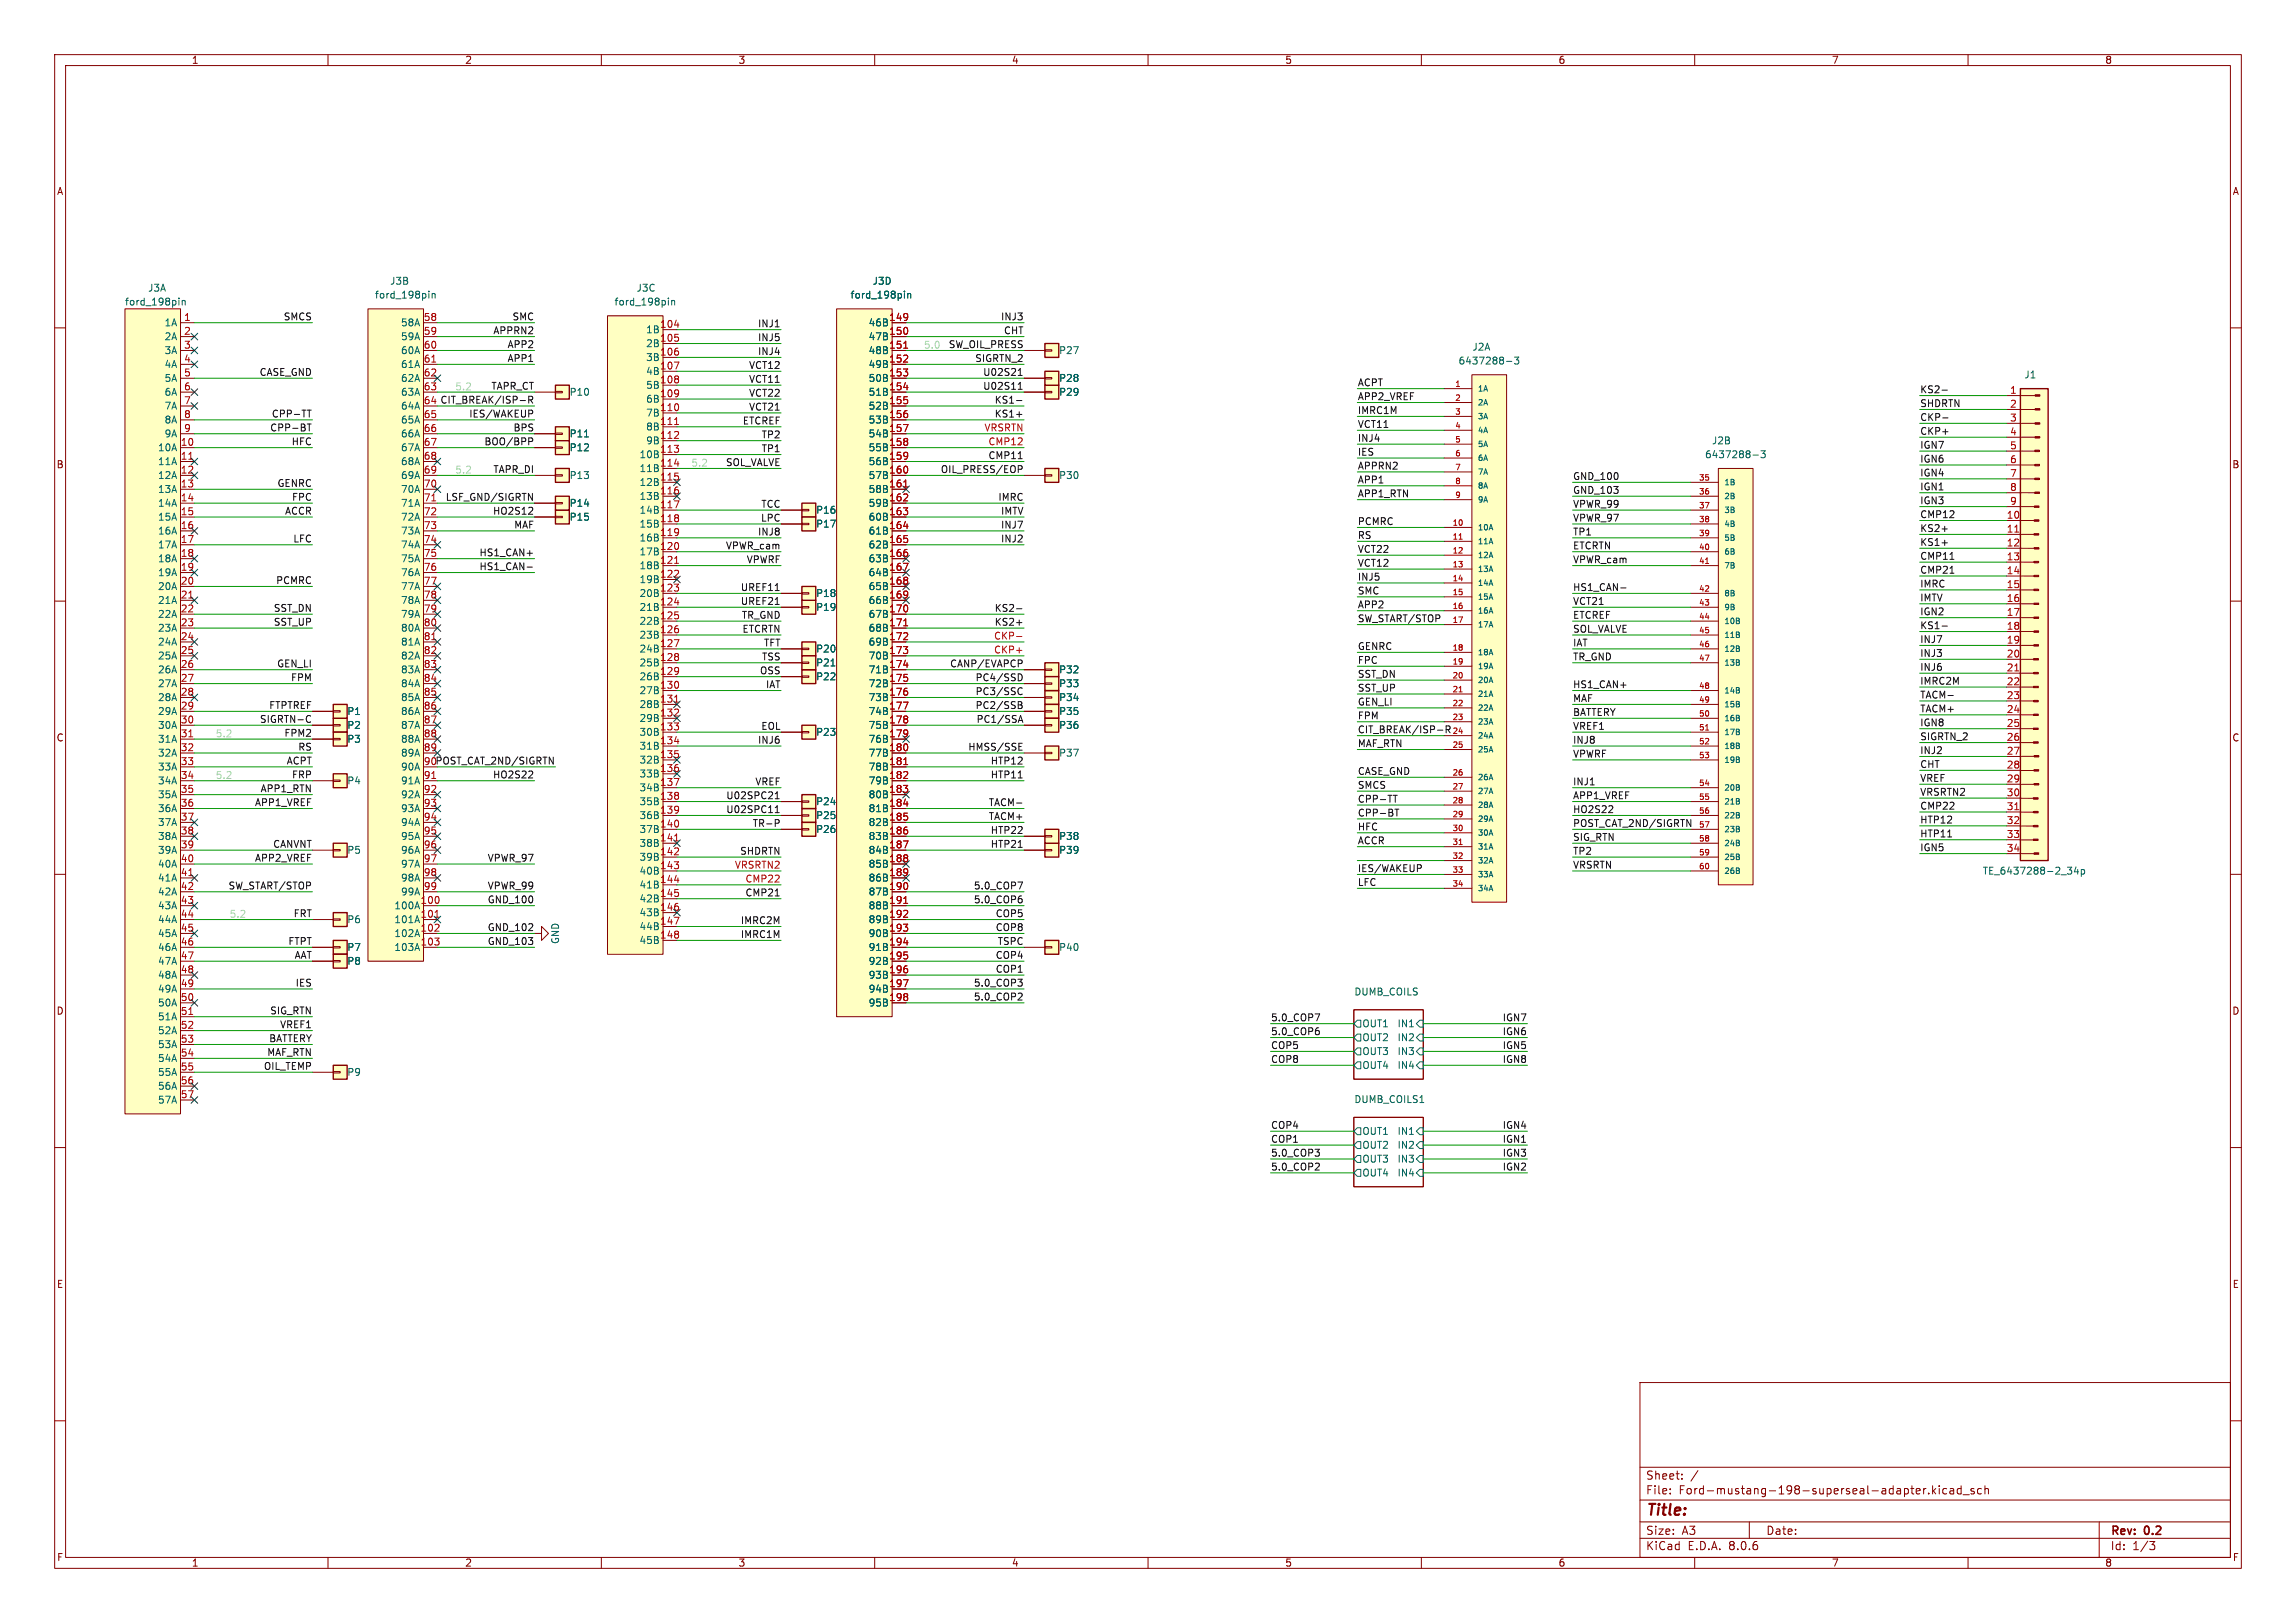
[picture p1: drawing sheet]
<svg xmlns="http://www.w3.org/2000/svg" width="420mm" height="297mm" viewBox="0 0 420 297" stroke-linecap="round" stroke-linejoin="round" font-family="sans-serif">
<defs><g id="words">
<text font-size="2.8" fill="#840000" x="301" y="277.9">Title:</text>
<g font-size="2.1" fill="#840000">
<text x="301" y="273.7">File:</text>
<text x="301" y="271">Sheet:</text>
<text x="307.1" y="273.7">Ford-mustang-198-superseal-adapter.kicad_sch</text>
<text x="301" y="281.1">Size:</text>
<text x="307.6" y="281.1">A3</text>
<text x="323" y="281.1">Date:</text>
<text x="386" y="281.3">Rev:</text>
<text x="392.4" y="281.3">0.2</text>
<text x="301" y="283.9">KiCad</text>
<text x="308.7" y="283.9">E.D.A.</text>
<text x="316.3" y="283.9">8.0.6</text>
<text x="386" y="283.9">Id:</text>
<text x="390.1" y="283.9">1/3</text>
</g>
<g font-size="1.8" fill="#840000">
<text x="35" y="11.9">1</text>
<text x="85" y="11.9">2</text>
<text x="135" y="11.9">3</text>
<text x="185" y="11.9">4</text>
<text x="235" y="11.9">5</text>
<text x="285" y="11.9">6</text>
<text x="335" y="11.9">7</text>
<text x="385" y="11.9">8</text>
<text x="10.3" y="35.9">A</text>
<text x="408.3" y="35.9">A</text>
<text x="10.3" y="85.9">B</text>
<text x="408.2" y="85.9">B</text>
<text x="10.3" y="135.9">C</text>
<text x="408.2" y="135.9">C</text>
<text x="10.3" y="185.9">D</text>
<text x="408.2" y="185.9">D</text>
<text x="10.3" y="235.9">E</text>
<text x="408.3" y="235.9">E</text>
<text x="10.3" y="285.9">F</text>
<text x="35" y="286.9">1</text>
<text x="85" y="286.9">2</text>
<text x="135" y="286.9">3</text>
<text x="185" y="286.9">4</text>
<text x="235" y="286.9">5</text>
<text x="285" y="286.9">6</text>
<text x="335" y="286.9">7</text>
<text x="385" y="286.9">8</text>
<text x="408.3" y="285.9">F</text>
</g>
<g font-size="1.8" fill="#006464">
<text x="27" y="53.6">J3A</text>
<text x="71.3" y="52.3">J3B</text>
<text x="116.4" y="53.6">J3C</text>
<text x="159.5" y="52.3">J3D</text>
<text x="22.8" y="56.1">ford_198pin</text>
<text x="30" y="59.9">1A</text>
<text x="68.5" y="54.8">ford_198pin</text>
<text x="73.3" y="59.9">58A</text>
<text x="112.3" y="56.1">ford_198pin</text>
<text x="155.5" y="54.8">ford_198pin</text>
<text x="158.8" y="59.9">46B</text>
<text x="30" y="62.5">2A</text>
<text x="30" y="65">3A</text>
<text x="73.3" y="62.5">59A</text>
<text x="73.3" y="65">60A</text>
<text x="118.1" y="61.2">1B</text>
<text x="118.1" y="63.7">2B</text>
<text x="158.8" y="62.5">47B</text>
<text x="158.8" y="65">48B</text>
<text x="193.6" y="65">P27</text>
<text x="269.3" y="64.4">J2A</text>
<text x="30" y="67.5">4A</text>
<text x="30" y="70.1">5A</text>
<text x="73.3" y="67.5">61A</text>
<text x="73.3" y="70.1">62A</text>
<text x="118.1" y="66.3">3B</text>
<text x="118.1" y="68.8">4B</text>
<text x="118.1" y="71.3">5B</text>
<text x="158.8" y="67.5">49B</text>
<text x="158.8" y="70.1">50B</text>
<text x="193.6" y="70.1">P28</text>
<text x="266.7" y="66.9">6437288-3</text>
<text x="370.2" y="69.4">J1</text>
<text x="30" y="72.6">6A</text>
<text x="30" y="75.2">7A</text>
<text x="30" y="77.7">8A</text>
<text x="73.3" y="72.6">63A</text>
<text x="73.3" y="75.2">64A</text>
<text x="73.3" y="77.7">65A</text>
<text x="104.1" y="72.6">P10</text>
<text x="118.1" y="73.9">6B</text>
<text x="118.1" y="76.4">7B</text>
<text x="158.8" y="72.6">51B</text>
<text x="158.8" y="75.2">52B</text>
<text x="158.8" y="77.7">53B</text>
<text x="193.6" y="72.6">P29</text>
<text x="28.8" y="82.8">10A</text>
<text x="30" y="80.2">9A</text>
<text x="73.3" y="80.2">66A</text>
<text x="73.3" y="82.8">67A</text>
<text x="104.1" y="80.2">P11</text>
<text x="104.1" y="82.8">P12</text>
<text x="118.1" y="79">8B</text>
<text x="118.1" y="81.5">9B</text>
<text x="158.8" y="80.2">54B</text>
<text x="158.8" y="82.8">55B</text>
<text x="313.1" y="81.5">J2B</text>
<text x="28.8" y="85.3">11A</text>
<text x="28.8" y="87.9">12A</text>
<text x="73.3" y="85.3">68A</text>
<text x="73.3" y="87.9">69A</text>
<text x="104.1" y="87.9">P13</text>
<text x="116.9" y="84">10B</text>
<text x="116.9" y="86.6">11B</text>
<text x="116.9" y="89.1">12B</text>
<text x="158.8" y="85.3">56B</text>
<text x="158.8" y="87.9">57B</text>
<text x="193.6" y="87.9">P30</text>
<text x="311.8" y="84">6437288-3</text>
<text x="28.8" y="90.4">13A</text>
<text x="28.8" y="92.9">14A</text>
<text x="28.8" y="95.5">15A</text>
<text x="73.3" y="90.4">70A</text>
<text x="73.3" y="92.9">71A</text>
<text x="73.3" y="95.5">72A</text>
<text x="104.1" y="95.5">P15</text>
<text x="104.1" y="92.9">P14</text>
<text x="116.9" y="91.7">13B</text>
<text x="116.9" y="94.2">14B</text>
<text x="149.2" y="94.2">P16</text>
<text x="158.8" y="90.4">58B</text>
<text x="158.8" y="92.9">59B</text>
<text x="158.8" y="95.5">60B</text>
<text x="28.8" y="98">16A</text>
<text x="28.8" y="100.6">17A</text>
<text x="73.3" y="98">73A</text>
<text x="73.3" y="100.6">74A</text>
<text x="116.9" y="96.7">15B</text>
<text x="116.9" y="99.3">16B</text>
<text x="116.9" y="101.8">17B</text>
<text x="149.2" y="96.7">P17</text>
<text x="158.8" y="98">61B</text>
<text x="158.8" y="100.6">62B</text>
<text x="28.8" y="103.1">18A</text>
<text x="28.8" y="105.6">19A</text>
<text x="73.3" y="103.1">75A</text>
<text x="73.3" y="105.6">76A</text>
<text x="116.9" y="104.4">18B</text>
<text x="116.9" y="106.9">19B</text>
<text x="158.8" y="103.1">63B</text>
<text x="158.8" y="105.6">64B</text>
<text x="28.8" y="108.2">20A</text>
<text x="28.8" y="110.7">21A</text>
<text x="28.8" y="113.3">22A</text>
<text x="73.3" y="108.2">77A</text>
<text x="73.3" y="110.7">78A</text>
<text x="73.3" y="113.3">79A</text>
<text x="116.9" y="109.4">20B</text>
<text x="116.9" y="112">21B</text>
<text x="149.2" y="112">P19</text>
<text x="149.2" y="109.4">P18</text>
<text x="158.8" y="108.2">65B</text>
<text x="158.8" y="110.7">66B</text>
<text x="158.8" y="113.3">67B</text>
<text x="28.8" y="115.8">23A</text>
<text x="28.8" y="118.3">24A</text>
<text x="73.3" y="115.8">80A</text>
<text x="73.3" y="118.3">81A</text>
<text x="116.9" y="114.5">22B</text>
<text x="116.9" y="117.1">23B</text>
<text x="116.9" y="119.6">24B</text>
<text x="149.2" y="119.6">P20</text>
<text x="158.8" y="115.8">68B</text>
<text x="158.8" y="118.3">69B</text>
<text x="28.8" y="120.9">25A</text>
<text x="28.8" y="123.4">26A</text>
<text x="28.8" y="126">27A</text>
<text x="73.3" y="120.9">82A</text>
<text x="73.3" y="123.4">83A</text>
<text x="73.3" y="126">84A</text>
<text x="116.9" y="122.1">25B</text>
<text x="116.9" y="124.7">26B</text>
<text x="149.2" y="124.7">P22</text>
<text x="149.2" y="122.1">P21</text>
<text x="158.8" y="120.9">70B</text>
<text x="158.8" y="123.4">71B</text>
<text x="158.8" y="126">72B</text>
<text x="193.6" y="123.4">P32</text>
<text x="193.6" y="126">P33</text>
<text x="28.8" y="128.5">28A</text>
<text x="28.8" y="131">29A</text>
<text x="63.4" y="131">P1</text>
<text x="73.3" y="128.5">85A</text>
<text x="73.3" y="131">86A</text>
<text x="116.9" y="127.2">27B</text>
<text x="116.9" y="129.8">28B</text>
<text x="158.8" y="128.5">73B</text>
<text x="158.8" y="131">74B</text>
<text x="193.6" y="128.5">P34</text>
<text x="193.6" y="131">P35</text>
<text x="28.8" y="133.6">30A</text>
<text x="28.8" y="136.1">31A</text>
<text x="63.4" y="133.6">P2</text>
<text x="63.4" y="136.1">P3</text>
<text x="73.3" y="133.6">87A</text>
<text x="73.3" y="136.1">88A</text>
<text x="116.9" y="132.3">29B</text>
<text x="116.9" y="134.8">30B</text>
<text x="116.9" y="137.4">31B</text>
<text x="149.2" y="134.8">P23</text>
<text x="158.8" y="133.6">75B</text>
<text x="158.8" y="136.1">76B</text>
<text x="193.6" y="133.6">P36</text>
<text x="28.8" y="138.7">32A</text>
<text x="28.8" y="141.2">33A</text>
<text x="28.8" y="143.7">34A</text>
<text x="63.4" y="143.7">P4</text>
<text x="73.3" y="138.7">89A</text>
<text x="73.3" y="141.2">90A</text>
<text x="73.3" y="143.7">91A</text>
<text x="116.9" y="139.9">32B</text>
<text x="116.9" y="142.5">33B</text>
<text x="158.8" y="138.7">77B</text>
<text x="158.8" y="141.2">78B</text>
<text x="158.8" y="143.7">79B</text>
<text x="193.6" y="138.7">P37</text>
<text x="28.8" y="146.3">35A</text>
<text x="28.8" y="148.8">36A</text>
<text x="73.3" y="146.3">92A</text>
<text x="73.3" y="148.8">93A</text>
<text x="116.9" y="145">34B</text>
<text x="116.9" y="147.5">35B</text>
<text x="149.2" y="147.5">P24</text>
<text x="158.8" y="146.3">80B</text>
<text x="158.8" y="148.8">81B</text>
<text x="28.8" y="151.4">37A</text>
<text x="28.8" y="153.9">38A</text>
<text x="73.3" y="151.4">94A</text>
<text x="73.3" y="153.9">95A</text>
<text x="116.9" y="150.1">36B</text>
<text x="116.9" y="152.6">37B</text>
<text x="116.9" y="155.2">38B</text>
<text x="149.2" y="150.1">P25</text>
<text x="149.2" y="152.6">P26</text>
<text x="158.8" y="151.4">82B</text>
<text x="158.8" y="153.9">83B</text>
<text x="193.6" y="153.9">P38</text>
<text x="28.8" y="156.4">39A</text>
<text x="28.8" y="159">40A</text>
<text x="28.8" y="161.5">41A</text>
<text x="63.4" y="156.4">P5</text>
<text x="73.3" y="156.4">96A</text>
<text x="73.3" y="159">97A</text>
<text x="73.3" y="161.5">98A</text>
<text x="116.9" y="157.7">39B</text>
<text x="116.9" y="160.2">40B</text>
<text x="158.8" y="156.4">84B</text>
<text x="158.8" y="159">85B</text>
<text x="158.8" y="161.5">86B</text>
<text x="193.6" y="156.4">P39</text>
<text x="362.6" y="160.2">TE_6437288-2_34p</text>
<text x="28.8" y="164.1">42A</text>
<text x="28.8" y="166.6">43A</text>
<text x="72" y="166.6">100A</text>
<text x="73.3" y="164.1">99A</text>
<text x="116.9" y="162.8">41B</text>
<text x="116.9" y="165.3">42B</text>
<text x="116.9" y="167.9">43B</text>
<text x="158.8" y="164.1">87B</text>
<text x="158.8" y="166.6">88B</text>
<text x="28.8" y="169.1">44A</text>
<text x="28.8" y="171.7">45A</text>
<text x="63.4" y="169.1">P6</text>
<text x="72" y="169.1">101A</text>
<text x="72" y="171.7">102A</text>
<text x="102.5" y="172.9" transform="rotate(-90 102.5 172.9)">GND</text>
<text x="116.9" y="170.4">44B</text>
<text x="116.9" y="172.9">45B</text>
<text x="158.8" y="169.1">89B</text>
<text x="158.8" y="171.7">90B</text>
<text x="28.8" y="174.2">46A</text>
<text x="28.8" y="176.8">47A</text>
<text x="28.8" y="179.3">48A</text>
<text x="63.4" y="174.2">P7</text>
<text x="63.4" y="176.8">P8</text>
<text x="72" y="174.2">103A</text>
<text x="158.8" y="174.2">91B</text>
<text x="158.8" y="176.8">92B</text>
<text x="158.8" y="179.3">93B</text>
<text x="193.6" y="174.2">P40</text>
<text x="28.8" y="181.8">49A</text>
<text x="28.8" y="184.4">50A</text>
<text x="158.8" y="181.8">94B</text>
<text x="158.8" y="184.4">95B</text>
<text x="247.6" y="182.2">DUMB_COILS</text>
<text x="28.8" y="186.9">51A</text>
<text x="28.8" y="189.5">52A</text>
<text x="28.8" y="192">53A</text>
<text x="249.1" y="190.7">OUT2</text>
<text x="249.1" y="188.2">OUT1</text>
<text x="255.5" y="188.2">IN1</text>
<text x="255.5" y="190.7">IN2</text>
<text x="28.8" y="194.5">54A</text>
<text x="28.8" y="197.1">55A</text>
<text x="63.4" y="197.1">P9</text>
<text x="249.1" y="193.3">OUT3</text>
<text x="249.1" y="195.8">OUT4</text>
<text x="255.5" y="195.8">IN4</text>
<text x="255.5" y="193.3">IN3</text>
<text x="28.8" y="199.6">56A</text>
<text x="28.8" y="202.2">57A</text>
<text x="247.6" y="201.9">DUMB_COILS1</text>
<text x="249.1" y="207.9">OUT1</text>
<text x="255.5" y="207.9">IN1</text>
<text x="249.1" y="210.4">OUT2</text>
<text x="249.1" y="213">OUT3</text>
<text x="249.1" y="215.5">OUT4</text>
<text x="255.5" y="215.5">IN4</text>
<text x="255.5" y="213">IN3</text>
<text x="255.5" y="210.4">IN2</text>
</g>
<g font-size="1.8" fill="#a90000">
<text x="33.6" y="58.8">1</text>
<text x="77.4" y="58.8">58</text>
<text x="162.5" y="58.8">149</text>
<text x="33.6" y="61.3">2</text>
<text x="33.6" y="63.9">3</text>
<text x="77.4" y="61.3">59</text>
<text x="77.4" y="63.9">60</text>
<text x="120.6" y="60.1">104</text>
<text x="120.6" y="62.6">105</text>
<text x="120.6" y="65.2">106</text>
<text x="162.5" y="61.3">150</text>
<text x="162.5" y="63.9">151</text>
<text x="33.6" y="66.4">4</text>
<text x="33.6" y="69">5</text>
<text x="33.6" y="71.5">6</text>
<text x="77.4" y="66.4">61</text>
<text x="77.4" y="69">62</text>
<text x="77.4" y="71.5">63</text>
<text x="120.6" y="67.7">107</text>
<text x="120.6" y="70.2">108</text>
<text x="162.5" y="66.4">152</text>
<text x="162.5" y="69">153</text>
<text x="162.5" y="71.5">154</text>
<text x="33.6" y="74">7</text>
<text x="33.6" y="76.6">8</text>
<text x="77.4" y="76.6">65</text>
<text x="120.6" y="72.8">109</text>
<text x="120.6" y="75.3">110</text>
<text x="120.6" y="77.9">111</text>
<text x="162.5" y="74">155</text>
<text x="162.5" y="76.6">156</text>
<text x="367.6" y="72.1">1</text>
<text x="367.6" y="74.7">2</text>
<text x="367.6" y="77.2">3</text>
<text x="33" y="81.7">10</text>
<text x="33.6" y="79.1">9</text>
<text x="77.4" y="79.1">66</text>
<text x="77.4" y="81.7">67</text>
<text x="120.6" y="80.4">112</text>
<text x="120.6" y="82.9">113</text>
<text x="162.5" y="79.1">157</text>
<text x="162.5" y="81.7">158</text>
<text x="367.6" y="79.8">4</text>
<text x="367.6" y="82.3">5</text>
<text x="33" y="84.2">11</text>
<text x="33" y="86.7">12</text>
<text x="33" y="89.3">13</text>
<text x="77.4" y="84.2">68</text>
<text x="77.4" y="86.7">69</text>
<text x="77.4" y="89.3">70</text>
<text x="120.6" y="85.5">114</text>
<text x="120.6" y="88">115</text>
<text x="162.5" y="84.2">159</text>
<text x="162.5" y="86.7">160</text>
<text x="162.5" y="89.3">161</text>
<text x="367.6" y="84.8">6</text>
<text x="367.6" y="87.4">7</text>
<text x="367.6" y="89.9">8</text>
<text x="33" y="91.8">14</text>
<text x="33" y="94.4">15</text>
<text x="77.4" y="91.8">71</text>
<text x="77.4" y="94.4">72</text>
<text x="120.6" y="90.6">116</text>
<text x="120.6" y="93.1">117</text>
<text x="120.6" y="95.6">118</text>
<text x="162.5" y="91.8">162</text>
<text x="162.5" y="94.4">163</text>
<text x="367" y="95">10</text>
<text x="367.6" y="92.5">9</text>
<text x="33" y="96.9">16</text>
<text x="33" y="99.4">17</text>
<text x="33" y="102">18</text>
<text x="77.4" y="96.9">73</text>
<text x="77.4" y="99.4">74</text>
<text x="77.4" y="102">75</text>
<text x="120.6" y="98.2">119</text>
<text x="120.6" y="100.7">120</text>
<text x="162.5" y="96.9">164</text>
<text x="162.5" y="99.4">165</text>
<text x="162.5" y="102">166</text>
<text x="367" y="97.5">11</text>
<text x="367" y="100.1">12</text>
<text x="33" y="104.5">19</text>
<text x="33" y="107.1">20</text>
<text x="77.4" y="104.5">76</text>
<text x="77.4" y="107.1">77</text>
<text x="120.6" y="103.3">121</text>
<text x="120.6" y="105.8">122</text>
<text x="162.5" y="104.5">167</text>
<text x="162.5" y="107.1">168</text>
<text x="367" y="102.6">13</text>
<text x="367" y="105.2">14</text>
<text x="367" y="107.7">15</text>
<text x="33" y="109.6">21</text>
<text x="33" y="112.1">22</text>
<text x="77.4" y="109.6">78</text>
<text x="77.4" y="112.1">79</text>
<text x="120.6" y="108.3">123</text>
<text x="120.6" y="110.9">124</text>
<text x="120.6" y="113.4">125</text>
<text x="162.5" y="109.6">169</text>
<text x="162.5" y="112.1">170</text>
<text x="367" y="110.2">16</text>
<text x="367" y="112.8">17</text>
<text x="33" y="114.7">23</text>
<text x="33" y="117.2">24</text>
<text x="33" y="119.8">25</text>
<text x="77.4" y="114.7">80</text>
<text x="77.4" y="117.2">81</text>
<text x="77.4" y="119.8">82</text>
<text x="120.6" y="116">126</text>
<text x="120.6" y="118.5">127</text>
<text x="162.5" y="114.7">171</text>
<text x="162.5" y="117.2">172</text>
<text x="162.5" y="119.8">173</text>
<text x="367" y="115.3">18</text>
<text x="367" y="117.9">19</text>
<text x="33" y="122.3">26</text>
<text x="33" y="124.8">27</text>
<text x="77.4" y="122.3">83</text>
<text x="77.4" y="124.8">84</text>
<text x="120.6" y="121">128</text>
<text x="120.6" y="123.6">129</text>
<text x="162.5" y="122.3">174</text>
<text x="162.5" y="124.8">175</text>
<text x="367" y="120.4">20</text>
<text x="367" y="122.9">21</text>
<text x="367" y="125.5">22</text>
<text x="33" y="127.4">28</text>
<text x="33" y="129.9">29</text>
<text x="77.4" y="127.4">85</text>
<text x="77.4" y="129.9">86</text>
<text x="120.6" y="126.1">130</text>
<text x="120.6" y="128.7">131</text>
<text x="120.6" y="131.2">132</text>
<text x="162.5" y="127.4">176</text>
<text x="162.5" y="129.9">177</text>
<text x="367" y="128">23</text>
<text x="367" y="130.6">24</text>
<text x="33" y="132.5">30</text>
<text x="33" y="135">31</text>
<text x="33" y="137.5">32</text>
<text x="77.4" y="132.5">87</text>
<text x="77.4" y="135">88</text>
<text x="77.4" y="137.5">89</text>
<text x="120.6" y="133.7">133</text>
<text x="120.6" y="136.3">134</text>
<text x="162.5" y="132.5">178</text>
<text x="162.5" y="135">179</text>
<text x="162.5" y="137.5">180</text>
<text x="367" y="133.1">25</text>
<text x="367" y="135.6">26</text>
<text x="33" y="140.1">33</text>
<text x="33" y="142.6">34</text>
<text x="77.4" y="142.6">91</text>
<text x="120.6" y="138.8">135</text>
<text x="120.6" y="141.4">136</text>
<text x="120.6" y="143.9">137</text>
<text x="162.5" y="140.1">181</text>
<text x="162.5" y="142.6">182</text>
<text x="367" y="138.2">27</text>
<text x="367" y="140.7">28</text>
<text x="367" y="143.3">29</text>
<text x="33" y="145.2">35</text>
<text x="33" y="147.7">36</text>
<text x="77.4" y="145.2">92</text>
<text x="77.4" y="147.7">93</text>
<text x="120.6" y="146.4">138</text>
<text x="120.6" y="149">139</text>
<text x="162.5" y="145.2">183</text>
<text x="162.5" y="147.7">184</text>
<text x="367" y="145.8">30</text>
<text x="367" y="148.3">31</text>
<text x="33" y="150.2">37</text>
<text x="33" y="152.8">38</text>
<text x="33" y="155.3">39</text>
<text x="77.4" y="150.2">94</text>
<text x="77.4" y="152.8">95</text>
<text x="77.4" y="155.3">96</text>
<text x="120.6" y="151.5">140</text>
<text x="120.6" y="154.1">141</text>
<text x="162.5" y="150.2">185</text>
<text x="162.5" y="152.8">186</text>
<text x="162.5" y="155.3">187</text>
<text x="367" y="150.9">32</text>
<text x="367" y="153.4">33</text>
<text x="367" y="156">34</text>
<text x="33" y="157.9">40</text>
<text x="33" y="160.4">41</text>
<text x="77.4" y="157.9">97</text>
<text x="77.4" y="160.4">98</text>
<text x="120.6" y="156.6">142</text>
<text x="120.6" y="159.1">143</text>
<text x="120.6" y="161.7">144</text>
<text x="162.5" y="157.9">188</text>
<text x="162.5" y="160.4">189</text>
<text x="33" y="162.9">42</text>
<text x="33" y="165.5">43</text>
<text x="76.8" y="165.5">100</text>
<text x="77.4" y="162.9">99</text>
<text x="120.6" y="164.2">145</text>
<text x="120.6" y="166.8">146</text>
<text x="162.5" y="162.9">190</text>
<text x="162.5" y="165.5">191</text>
<text x="33" y="168">44</text>
<text x="33" y="170.6">45</text>
<text x="33" y="173.1">46</text>
<text x="76.8" y="168">101</text>
<text x="76.8" y="170.6">102</text>
<text x="76.8" y="173.1">103</text>
<text x="120.6" y="169.3">147</text>
<text x="120.6" y="171.8">148</text>
<text x="162.5" y="168">192</text>
<text x="162.5" y="170.6">193</text>
<text x="162.5" y="173.1">194</text>
<text x="33" y="175.6">47</text>
<text x="33" y="178.2">48</text>
<text x="162.5" y="175.6">195</text>
<text x="162.5" y="178.2">196</text>
<text x="33" y="180.7">49</text>
<text x="33" y="183.3">50</text>
<text x="33" y="185.8">51</text>
<text x="162.5" y="180.7">197</text>
<text x="162.5" y="183.3">198</text>
<text x="33" y="188.3">52</text>
<text x="33" y="190.9">53</text>
<text x="33" y="193.4">54</text>
<text x="33" y="196">55</text>
<text x="33" y="198.5">56</text>
<text x="33" y="201">57</text>
</g>
<g font-size="1.8" fill="#0f0f0f">
<text x="51.8" y="58.7">SMCS</text>
<text x="93.7" y="58.7">SMC</text>
<text x="138.6" y="60">INJ1</text>
<text x="183" y="58.7">INJ3</text>
<text x="90.1" y="61.2">APPRN2</text>
<text x="92.7" y="63.8">APP2</text>
<text x="138.6" y="65.1">INJ4</text>
<text x="138.6" y="62.5">INJ5</text>
<text x="173.5" y="63.8">SW_OIL_PRESS</text>
<text x="183.6" y="61.2">CHT</text>
<text x="47.4" y="68.9">CASE_GND</text>
<text x="89.8" y="71.4">TAPR_CT</text>
<text x="92.7" y="66.3">APP1</text>
<text x="136.9" y="67.6">VCT12</text>
<text x="136.9" y="70.1">VCT11</text>
<text x="178.3" y="66.3">SIGRTN_2</text>
<text x="179.7" y="68.9">U02S21</text>
<text x="179.7" y="71.4">U02S11</text>
<text x="248.3" y="70.8">ACPT</text>
<text x="49.6" y="76.5">CPP-TT</text>
<text x="77.4" y="74">64 CIT_BREAK/ISP-R</text>
<text x="85.7" y="76.5">IES/WAKEUP</text>
<text x="135.8" y="77.8">ETCREF</text>
<text x="136.9" y="72.7">VCT22</text>
<text x="136.9" y="75.2">VCT21</text>
<text x="181.9" y="73.9">KS1-</text>
<text x="181.9" y="76.5">KS1+</text>
<text x="248.3" y="73.3">APP2_VREF</text>
<text x="248.3" y="75.9">IMRC1M</text>
<text x="351.2" y="74.6">SHDRTN</text>
<text x="351.2" y="72">KS2-</text>
<text x="351.2" y="77.1">CKP-</text>
<text x="49.3" y="79">CPP-BT</text>
<text x="53.3" y="81.6">HFC</text>
<text x="88.5" y="81.6">BOO/BPP</text>
<text x="93.8" y="79">BPS</text>
<text x="139.2" y="82.8">TP1</text>
<text x="139.2" y="80.3">TP2</text>
<text x="248.3" y="80.9">INJ4</text>
<text x="248.3" y="78.4">VCT11</text>
<text x="248.3" y="83.5">IES</text>
<text x="351.2" y="79.7">CKP+</text>
<text x="351.2" y="82.2">IGN7</text>
<text x="50.7" y="89.2">GENRC</text>
<text x="90.1" y="86.6">TAPR_DI</text>
<text x="132.7" y="85.4">SOL_VALVE</text>
<text x="172" y="86.6">OIL_PRESS/EOP</text>
<text x="180.7" y="84.1">CMP11</text>
<text x="248.3" y="88.6">APP1</text>
<text x="248.3" y="86">APPRN2</text>
<text x="287.7" y="87.9">GND_100</text>
<text x="351.2" y="89.8">IGN1</text>
<text x="351.2" y="84.7">IGN6</text>
<text x="351.2" y="87.3">IGN4</text>
<text x="52" y="94.3">ACCR</text>
<text x="53.3" y="91.7">FPC</text>
<text x="81.4" y="91.7">LSF_GND/SIGRTN</text>
<text x="90.1" y="94.3">HO2S12</text>
<text x="139.1" y="95.5">LPC</text>
<text x="139.2" y="93">TCC</text>
<text x="182.5" y="91.7">IMRC</text>
<text x="183" y="94.3">IMTV</text>
<text x="248.3" y="91.1">APP1_RTN</text>
<text x="287.7" y="95.5">VPWR_97</text>
<text x="287.7" y="90.5">GND_103</text>
<text x="287.7" y="93">VPWR_99</text>
<text x="351.2" y="92.4">IGN3</text>
<text x="351.2" y="94.9">CMP12</text>
<text x="53.6" y="99.3">LFC</text>
<text x="87.6" y="101.9">HS1_CAN+</text>
<text x="94" y="96.8">MAF</text>
<text x="132.7" y="100.6">VPWR_cam</text>
<text x="138.6" y="98.1">INJ8</text>
<text x="183" y="96.8">INJ7</text>
<text x="183" y="99.3">INJ2</text>
<text x="248.3" y="96.2">PCMRC</text>
<text x="248.3" y="98.7">RS</text>
<text x="248.3" y="101.3">VCT22</text>
<text x="287.7" y="98.1">TP1</text>
<text x="287.7" y="100.6">ETCRTN</text>
<text x="351.2" y="97.4">KS2+</text>
<text x="351.2" y="100">KS1+</text>
<text x="50.4" y="107">PCMRC</text>
<text x="87.6" y="104.4">HS1_CAN-</text>
<text x="136.5" y="103.2">VPWRF</text>
<text x="248.3" y="103.8">VCT12</text>
<text x="248.3" y="106.3">INJ5</text>
<text x="287.7" y="103.2">VPWR_cam</text>
<text x="351.2" y="105.1">CMP21</text>
<text x="351.2" y="107.6">IMRC</text>
<text x="351.2" y="102.5">CMP11</text>
<text x="50" y="112">SST_DN</text>
<text x="135.4" y="110.8">UREF21</text>
<text x="135.4" y="108.2">UREF11</text>
<text x="135.6" y="113.3">TR_GND</text>
<text x="181.9" y="112">KS2-</text>
<text x="248.3" y="108.9">SMC</text>
<text x="248.3" y="111.4">APP2</text>
<text x="248.3" y="114">SW_START/STOP</text>
<text x="287.7" y="113.3">ETCREF</text>
<text x="287.7" y="110.8">VCT21</text>
<text x="287.7" y="108.2">HS1_CAN-</text>
<text x="351.2" y="110.1">IMTV</text>
<text x="351.2" y="112.7">IGN2</text>
<text x="50" y="114.6">SST_UP</text>
<text x="135.7" y="115.9">ETCRTN</text>
<text x="139.6" y="118.4">TFT</text>
<text x="181.9" y="114.6">KS2+</text>
<text x="248.3" y="119">GENRC</text>
<text x="287.7" y="115.9">SOL_VALVE</text>
<text x="287.7" y="118.4">IAT</text>
<text x="351.2" y="115.2">KS1-</text>
<text x="351.2" y="117.8">INJ7</text>
<text x="50.6" y="122.2">GEN_LI</text>
<text x="53.1" y="124.7">FPM</text>
<text x="138.9" y="123.5">OSS</text>
<text x="139.3" y="120.9">TSS</text>
<text x="173.7" y="122.2">CANP/EVAPCP</text>
<text x="178.4" y="124.7">PC4/SSD</text>
<text x="248.3" y="124.1">SST_DN</text>
<text x="248.3" y="121.6">FPC</text>
<text x="287.7" y="120.9">TR_GND</text>
<text x="351.2" y="125.4">IMRC2M</text>
<text x="351.2" y="122.8">INJ6</text>
<text x="351.2" y="120.3">INJ3</text>
<text x="49.1" y="129.8">FTPTREF</text>
<text x="140" y="126">IAT</text>
<text x="178.4" y="129.8">PC2/SSB</text>
<text x="178.4" y="127.3">PC3/SSC</text>
<text x="248.3" y="131.7">FPM</text>
<text x="248.3" y="126.7">SST_UP</text>
<text x="248.3" y="129.2">GEN_LI</text>
<text x="287.7" y="128.6">MAF</text>
<text x="287.7" y="131.1">BATTERY</text>
<text x="287.7" y="126">HS1_CAN+</text>
<text x="351.2" y="130.5">TACM+</text>
<text x="351.2" y="127.9">TACM-</text>
<text x="47.5" y="132.4">SIGRTN-C</text>
<text x="51.9" y="134.9">FPM2</text>
<text x="54.5" y="137.4">RS</text>
<text x="138.6" y="136.2">INJ6</text>
<text x="139.2" y="133.6">EOL</text>
<text x="177" y="137.4">HMSS/SSE</text>
<text x="178.5" y="132.4">PC1/SSA</text>
<text x="248.3" y="134.3">CIT_BREAK/ISP-R</text>
<text x="248.3" y="136.8">MAF_RTN</text>
<text x="287.7" y="133.6">VREF1</text>
<text x="287.7" y="136.2">INJ8</text>
<text x="351.2" y="135.5">SIGRTN_2</text>
<text x="351.2" y="133">IGN8</text>
<text x="52.4" y="140">ACPT</text>
<text x="53.3" y="142.5">FRP</text>
<text x="77.4" y="140.1">90POST_CAT_2ND/SIGRTN</text>
<text x="90.1" y="142.5">HO2S22</text>
<text x="138.1" y="143.8">VREF</text>
<text x="181.1" y="142.5">HTP11</text>
<text x="181.1" y="140">HTP12</text>
<text x="248.3" y="141.9">CASE_GND</text>
<text x="287.7" y="138.7">VPWRF</text>
<text x="287.7" y="143.8">INJ1</text>
<text x="351.2" y="138.1">INJ2</text>
<text x="351.2" y="140.6">CHT</text>
<text x="351.2" y="143.2">VREF</text>
<text x="46.5" y="147.6">APP1_VREF</text>
<text x="47.6" y="145.1">APP1_RTN</text>
<text x="132.8" y="148.9">U02SPC11</text>
<text x="132.8" y="146.3">U02SPC21</text>
<text x="180.8" y="147.6">TACM-</text>
<text x="248.3" y="147">CPP-TT</text>
<text x="248.3" y="144.4">SMCS</text>
<text x="248.3" y="149.5">CPP-BT</text>
<text x="287.7" y="148.9">HO2S22</text>
<text x="287.7" y="146.3">APP1_VREF</text>
<text x="351.2" y="148.2">CMP22</text>
<text x="351.2" y="145.7">VRSRTN2</text>
<text x="49.9" y="155.2">CANVNT</text>
<text x="137.6" y="151.4">TR-P</text>
<text x="180.8" y="150.1">TACM+</text>
<text x="181.1" y="152.7">HTP22</text>
<text x="181.1" y="155.2">HTP21</text>
<text x="248.3" y="154.6">ACCR</text>
<text x="248.3" y="152.1">HFC</text>
<text x="287.7" y="151.4">POST_CAT_2ND/SIGRTN</text>
<text x="287.7" y="154">SIG_RTN</text>
<text x="351.2" y="150.8">HTP12</text>
<text x="351.2" y="153.3">HTP11</text>
<text x="351.2" y="155.9">IGN5</text>
<text x="46.5" y="157.8">APP2_VREF</text>
<text x="89.1" y="157.8">VPWR_97</text>
<text x="135.3" y="156.5">SHDRTN</text>
<text x="248.3" y="159.7">IES/WAKEUP</text>
<text x="287.7" y="156.5">TP2</text>
<text x="287.7" y="159">VRSRTN</text>
<text x="41.7" y="162.8">SW_START/STOP</text>
<text x="53.6" y="167.9">FRT</text>
<text x="89.1" y="165.4">GND_100</text>
<text x="89.1" y="162.8">VPWR_99</text>
<text x="136.3" y="164.1">CMP21</text>
<text x="178.1" y="165.4">5.0_COP6</text>
<text x="178.1" y="162.8">5.0_COP7</text>
<text x="182" y="167.9">COP5</text>
<text x="248.3" y="162.2">LFC</text>
<text x="52.7" y="173">FTPT</text>
<text x="89.1" y="170.5">GND_102</text>
<text x="89.1" y="173">GND_103</text>
<text x="135.4" y="171.7">IMRC1M</text>
<text x="135.4" y="169.2">IMRC2M</text>
<text x="182" y="170.5">COP8</text>
<text x="182.4" y="173">TSPC</text>
<text x="53.8" y="175.5">AAT</text>
<text x="182" y="178.1">COP1</text>
<text x="182" y="175.5">COP4</text>
<text x="49.3" y="185.7">SIG_RTN</text>
<text x="54" y="180.6">IES</text>
<text x="178.1" y="180.6">5.0_COP3</text>
<text x="178.1" y="183.2">5.0_COP2</text>
<text x="49.1" y="190.8">BATTERY</text>
<text x="51.1" y="188.2">VREF1</text>
<text x="232.4" y="187">5.0_COP7</text>
<text x="232.4" y="189.5">5.0_COP6</text>
<text x="274.8" y="187">IGN7</text>
<text x="274.8" y="189.5">IGN6</text>
<text x="48.2" y="195.9">OIL_TEMP</text>
<text x="48.8" y="193.3">MAF_RTN</text>
<text x="232.4" y="194.6">COP8</text>
<text x="232.4" y="192.1">COP5</text>
<text x="274.8" y="194.6">IGN8</text>
<text x="274.8" y="192.1">IGN5</text>
<text x="232.4" y="209.2">COP1</text>
<text x="232.4" y="206.7">COP4</text>
<text x="274.8" y="209.2">IGN1</text>
<text x="274.8" y="206.7">IGN4</text>
<text x="232.4" y="214.3">5.0_COP2</text>
<text x="232.4" y="211.7">5.0_COP3</text>
<text x="274.8" y="214.3">IGN2</text>
<text x="274.8" y="211.7">IGN3</text>
</g>
<g font-size="1.8" fill="#66d1ff">
<text x="168.9" y="63.9">5.0</text>
<text x="83.2" y="71.5">5.2</text>
<text x="83.2" y="86.7">5.2</text>
<text x="126.4" y="85.5">5.2</text>
<text x="39.4" y="135">5.2</text>
<text x="39.4" y="142.6">5.2</text>
<text x="41.9" y="168">5.2</text>
</g>
<g font-size="1.8" fill="#f00">
<text x="180" y="79">VRSRTN</text>
<text x="180.7" y="81.6">CMP12</text>
<text x="181.7" y="117.1">CKP-</text>
<text x="181.7" y="119.7">CKP+</text>
<text x="134.3" y="159">VRSRTN2</text>
<text x="136.3" y="161.6">CMP22</text>
</g>
<g font-size="1.4" fill="#a90000">
<text x="266.1" y="70.9">1</text>
<text x="266.1" y="73.4">2</text>
<text x="266.1" y="75.9">3</text>
<text x="266.1" y="78.5">4</text>
<text x="266.1" y="81">5</text>
<text x="266.1" y="83.6">6</text>
<text x="266.1" y="86.1">7</text>
<text x="266.1" y="88.6">8</text>
<text x="310.7" y="88">35</text>
<text x="266.1" y="91.2">9</text>
<text x="310.7" y="90.6">36</text>
<text x="310.7" y="93.1">37</text>
<text x="310.7" y="95.6">38</text>
<text x="265.6" y="96.3">10</text>
<text x="265.6" y="98.8">11</text>
<text x="265.6" y="101.3">12</text>
<text x="310.7" y="98.2">39</text>
<text x="310.7" y="100.7">40</text>
<text x="265.6" y="103.9">13</text>
<text x="265.6" y="106.4">14</text>
<text x="310.7" y="103.3">41</text>
<text x="265.6" y="109">15</text>
<text x="265.6" y="111.5">16</text>
<text x="310.7" y="108.3">42</text>
<text x="310.7" y="110.9">43</text>
<text x="310.7" y="113.4">44</text>
<text x="265.6" y="114">17</text>
<text x="265.6" y="119.1">18</text>
<text x="310.7" y="116">45</text>
<text x="310.7" y="118.5">46</text>
<text x="265.6" y="121.7">19</text>
<text x="265.6" y="124.2">20</text>
<text x="310.7" y="121">47</text>
<text x="265.6" y="126.7">21</text>
<text x="265.6" y="129.3">22</text>
<text x="265.6" y="131.8">23</text>
<text x="310.7" y="126.1">48</text>
<text x="310.7" y="128.7">49</text>
<text x="310.7" y="131.2">50</text>
<text x="265.6" y="136.9">25</text>
<text x="310.7" y="133.7">51</text>
<text x="310.7" y="136.3">52</text>
<text x="265.6" y="142">26</text>
<text x="310.7" y="138.8">53</text>
<text x="310.7" y="143.9">54</text>
<text x="265.6" y="144.5">27</text>
<text x="265.6" y="147.1">28</text>
<text x="265.6" y="149.6">29</text>
<text x="310.7" y="146.4">55</text>
<text x="310.7" y="149">56</text>
<text x="265.6" y="152.1">30</text>
<text x="265.6" y="154.7">31</text>
<text x="310.7" y="151.5">57</text>
<text x="310.7" y="154.1">58</text>
<text x="265.6" y="157.2">32</text>
<text x="265.6" y="159.8">33</text>
<text x="310.7" y="156.6">59</text>
<text x="310.7" y="159.1">60</text>
<text x="265.6" y="162.3">34</text>
</g>
<g font-size="1.4" fill="#006464">
<text x="270.3" y="71.9">1A</text>
<text x="270.3" y="74.4">2A</text>
<text x="270.3" y="76.9">3A</text>
<text x="270.3" y="79.5">4A</text>
<text x="270.3" y="82">5A</text>
<text x="270.3" y="84.6">6A</text>
<text x="270.3" y="87.1">7A</text>
<text x="270.3" y="89.6">8A</text>
<text x="315.3" y="89">1B</text>
<text x="270.3" y="92.2">9A</text>
<text x="315.3" y="91.5">2B</text>
<text x="315.3" y="94.1">3B</text>
<text x="270.3" y="97.3">10A</text>
<text x="270.3" y="99.8">11A</text>
<text x="315.3" y="96.6">4B</text>
<text x="315.3" y="99.2">5B</text>
<text x="315.3" y="101.7">6B</text>
<text x="270.3" y="102.3">12A</text>
<text x="270.3" y="104.9">13A</text>
<text x="270.3" y="107.4">14A</text>
<text x="315.3" y="104.2">7B</text>
<text x="270.3" y="110">15A</text>
<text x="270.3" y="112.5">16A</text>
<text x="315.3" y="109.3">8B</text>
<text x="315.3" y="111.9">9B</text>
<text x="270.3" y="115">17A</text>
<text x="315.3" y="114.4">10B</text>
<text x="315.3" y="116.9">11B</text>
<text x="315.3" y="119.5">12B</text>
<text x="270.3" y="120.1">18A</text>
<text x="270.3" y="122.7">19A</text>
<text x="270.3" y="125.2">20A</text>
<text x="315.3" y="122">13B</text>
<text x="270.3" y="127.7">21A</text>
<text x="270.3" y="130.3">22A</text>
<text x="315.3" y="127.1">14B</text>
<text x="315.3" y="129.6">15B</text>
<text x="270.3" y="132.8">23A</text>
<text x="270.3" y="135.4">24A</text>
<text x="270.3" y="137.9">25A</text>
<text x="315.3" y="132.2">16B</text>
<text x="315.3" y="134.7">17B</text>
<text x="315.3" y="137.3">18B</text>
<text x="270.3" y="143">26A</text>
<text x="315.3" y="139.8">19B</text>
<text x="270.3" y="145.5">27A</text>
<text x="270.3" y="148.1">28A</text>
<text x="315.3" y="144.9">20B</text>
<text x="315.3" y="147.4">21B</text>
<text x="315.3" y="150">22B</text>
<text x="270.3" y="150.6">29A</text>
<text x="270.3" y="153.1">30A</text>
<text x="270.3" y="155.7">31A</text>
<text x="315.3" y="152.5">23B</text>
<text x="315.3" y="155">24B</text>
<text x="270.3" y="158.2">32A</text>
<text x="270.3" y="160.8">33A</text>
<text x="315.3" y="157.6">25B</text>
<text x="315.3" y="160.1">26B</text>
<text x="270.3" y="163.3">34A</text>
</g>
<text font-size="1.4" fill="#0f0f0f" x="265.6" y="134.4">24</text>
</g></defs>
<g fill="none" stroke="#840000" stroke-width=".18">
<path d="M10 10h400v277h-400zM12 12h396v273h-396zM60 10v2M110 10v2M160 10v2M210 10v2M260 10v2M310 10v2M360 10v2M10 60h2M408 60h2M10 110h2"/>
<path d="M408 110h2M10 160h2M408 160h2M247.6 184.8h12.7v12.7h-12.7zM10 210h2M247.6 204.5h12.7v12.7h-12.7zM408 210h2M10 260h2M300 253h108v32h-108zM408 260h2M300 278.5h108M300 274.5h108"/>
<path d="M300 268.5h108M305.5 273.2v.2M305.5 272.5v.1M307.7 270.5v.2M307.7 269.8v.1M310.6 269.1l-1.3 1.9M320 278.5v3M352.2 272.4h.1M352.8 273.2v.2M353.5 271.9v1.5M353.7 272.8l.4 .6M354.1 272.4l-.6 .6"/>
<path d="M354.7 271.9v.1M354.7 272.4v1M356.1 272.5l-.4-.1-.3 .3v.4l.1 .2h.6M356.7 272.5h.6l.1 .9M357.4 272.7l-.5 .1a.29 .29 0 0 0-.2 .3 .29 .29 0 0 0 .2 .3l.5-.1M358.7 272.5l-.4-.1-.3 .3v.4l.2 .2h.5M358.7 271.9v1.5M359.1 273.5h1.1M361.1 272.5l-.4-.1-.2 .2 .1 .2 .5 .2v.3h-.6M362.4 272.5l-.4-.1-.3 .3v.4l.2 .2h.5M363.1 272.5l.2-.1 .4 .1v.9M363.1 271.9v1.5"/>
<path d="M384 278.5v6.5M60 285v2M110 285v2M160 285v2M210 285v2M260 285v2M300 281.5h108M310 285v2M360 285v2M393.2 282.1h1l-.5 .6 .4 .1 .1 .5-.3 .3h-.5"/>
</g>
<g fill="none" stroke="#006464" stroke-width=".18">
<path d="M247.6 189.9l.7-.7h.6v1.3h-.6zM247.6 187.3l.7-.6h.6v1.3h-.6zM248.3 191.8h.6v1.2h-.6l-.7-.6zM248.3 194.3h.6v1.3h-.6l-.7-.7zM259.7 186.7h.6v1.3h-.6l-.6-.7zM259.7 194.3h.6v1.3h-.6l-.6-.7zM259.7 191.8h.6v1.2h-.6l-.6-.6zM259.7 189.2h.6v1.3h-.6l-.6-.6zM247.6 214.6l.7-.6h.6v1.3h-.6zM247.6 207l.7-.6h.6v1.2h-.6zM248.3 208.9h.6v1.3h-.6l-.7-.6zM248.3 211.5h.6v1.2h-.6l-.7-.6z"/>
<path d="M259.7 206.4h.6v1.2h-.6l-.6-.6zM259.7 214h.6v1.3h-.6l-.6-.7zM259.7 211.5h.6v1.2h-.6l-.6-.6zM259.7 208.9h.6v1.3h-.6l-.6-.6zM259.7 201.8h.7"/>
</g>
<path d="M191.1 172.1h2.6v2.5h-2.6z" fill="#ffffc2"/>
<path d="M187.3 173.4h3.8M191.1 173.2h1.3v.3h-1.3z" fill="none" stroke="#840000" stroke-width=".18"/>
<path d="M191.1 172.1h2.6v2.5h-2.6z" fill="none" stroke="#840000" stroke-width=".25"/>
<path d="M101.6 85.7h2.5v2.6h-2.5z" fill="#ffffc2"/>
<path d="M97.8 87h3.8M101.6 86.9h1.3v.2h-1.3z" fill="none" stroke="#840000" stroke-width=".18"/>
<path d="M101.6 85.7h2.5v2.6h-2.5z" fill="none" stroke="#840000" stroke-width=".25"/>
<path d="M101.6 78.1h2.5v2.5h-2.5z" fill="#ffffc2"/>
<path d="M97.8 79.4h3.8M101.6 79.2h1.3v.3h-1.3z" fill="none" stroke="#840000" stroke-width=".18"/>
<path d="M101.6 78.1h2.5v2.5h-2.5z" fill="none" stroke="#840000" stroke-width=".25"/>
<path d="M106.9 80h.7" fill="none" stroke="#006464" stroke-width=".18"/>
<path d="M101.6 93.3h2.5v2.6h-2.5z" fill="#ffffc2"/>
<path d="M97.8 94.6h3.8M101.6 94.5h1.3v.2h-1.3z" fill="none" stroke="#840000" stroke-width=".18"/>
<path d="M101.6 93.3h2.5v2.6h-2.5z" fill="none" stroke="#840000" stroke-width=".25"/>
<path d="M146.7 109.9h2.5v2.5h-2.5z" fill="#ffffc2"/>
<path d="M142.9 111.1h3.8M146.7 111h1.3v.3h-1.3z" fill="none" stroke="#840000" stroke-width=".18"/>
<path d="M146.7 109.9h2.5v2.5h-2.5z" fill="none" stroke="#840000" stroke-width=".25"/>
<path d="M146.7 107.3h2.5v2.6h-2.5z" fill="#ffffc2"/>
<path d="M142.9 108.6h3.8M146.7 108.5h1.3v.2h-1.3z" fill="none" stroke="#840000" stroke-width=".18"/>
<path d="M146.7 107.3h2.5v2.6h-2.5z" fill="none" stroke="#840000" stroke-width=".25"/>
<path d="M101.6 70.5h2.5v2.5h-2.5z" fill="#ffffc2"/>
<path d="M97.8 71.8h3.8M101.6 71.6h1.3v.3h-1.3z" fill="none" stroke="#840000" stroke-width=".18"/>
<path d="M101.6 70.5h2.5v2.5h-2.5z" fill="none" stroke="#840000" stroke-width=".25"/>
<path d="M101.6 80.6h2.5v2.6h-2.5z" fill="#ffffc2"/>
<path d="M97.8 81.9h3.8M101.6 81.8h1.3v.2h-1.3z" fill="none" stroke="#840000" stroke-width=".18"/>
<path d="M101.6 80.6h2.5v2.6h-2.5z" fill="none" stroke="#840000" stroke-width=".25"/>
<path d="M101.6 90.8h2.5v2.5h-2.5z" fill="#ffffc2"/>
<path d="M97.8 92.1h3.8M101.6 91.9h1.3v.3h-1.3z" fill="none" stroke="#840000" stroke-width=".18"/>
<path d="M101.6 90.8h2.5v2.5h-2.5z" fill="none" stroke="#840000" stroke-width=".25"/>
<path d="M61 172.1h2.5v2.5h-2.5z" fill="#ffffc2"/>
<path d="M57.1 173.4h3.9M61 173.2h1.2v.3h-1.2z" fill="none" stroke="#840000" stroke-width=".18"/>
<path d="M61 172.1h2.5v2.5h-2.5z" fill="none" stroke="#840000" stroke-width=".25"/>
<path d="M61 194.9h2.5v2.6h-2.5z" fill="#ffffc2"/>
<path d="M57.1 196.2h3.9M61 196.1h1.2v.2h-1.2z" fill="none" stroke="#840000" stroke-width=".18"/>
<path d="M61 194.9h2.5v2.6h-2.5z" fill="none" stroke="#840000" stroke-width=".25"/>
<path d="M146.7 148h2.5v2.5h-2.5z" fill="#ffffc2"/>
<path d="M142.9 149.2h3.8M146.7 149.1h1.3v.3h-1.3zM97.8 170.8h1.3v-1.3l1.2 1.3-1.2 1.3v-1.3" fill="none" stroke="#840000" stroke-width=".18"/>
<path d="M146.7 148h2.5v2.5h-2.5z" fill="none" stroke="#840000" stroke-width=".25"/>
<path d="M146.7 145.4h2.5v2.6h-2.5z" fill="#ffffc2"/>
<path d="M142.9 146.7h3.8M146.7 146.6h1.3v.2h-1.3z" fill="none" stroke="#840000" stroke-width=".18"/>
<path d="M146.7 145.4h2.5v2.6h-2.5z" fill="none" stroke="#840000" stroke-width=".25"/>
<path d="M146.7 150.5h2.5v2.5h-2.5z" fill="#ffffc2"/>
<path d="M142.9 151.8h3.8M146.7 151.6h1.3v.3h-1.3z" fill="none" stroke="#840000" stroke-width=".18"/>
<path d="M146.7 150.5h2.5v2.5h-2.5z" fill="none" stroke="#840000" stroke-width=".25"/>
<path d="M111.1 57.8h10.2v116.8h-10.2z" fill="#ffffc2"/>
<path d="M111.1 57.8h10.2v116.8h-10.2z" fill="none" stroke="#840000" stroke-width=".18"/>
<g fill="none" stroke="#a90000" stroke-width=".18">
<path d="M123.4 59.5h.8M123.3 66.3h.9l-.6 1.2M123.4 77.7h.7M124.1 79.1v.4M123.3 80.2h.8M123.3 91.7h.9l-.6 1.2M123.4 84.9h.8M123.3 105.6h.8M123.3 117.1h.9l-.6 1.2M123.4 103.1h.7M123.4 110.3h.8M124.1 104.5v.4"/>
<path d="M123.3 131h.8M123.4 128.5h.7M123.4 135.7h.8M124.1 129.9v.4M123.3 142.5h.9l-.6 1.2M123.3 156.4h.8M123.4 153.9h.7M124.1 155.3v.4M123.3 167.9h.9l-.6 1.2M123.4 161.1h.8"/>
</g>
<path d="M122.3 54.6v.1M122.3 55v.8M122.9 55v.8M122.9 55.1l.1-.1h.4v.8" fill="none" stroke="#006464" stroke-width=".18"/>
<path d="M146.7 132.7h2.5v2.6h-2.5z" fill="#ffffc2"/>
<path d="M142.9 134h3.8M146.7 133.9h1.3v.2h-1.3z" fill="none" stroke="#840000" stroke-width=".18"/>
<path d="M146.7 132.7h2.5v2.6h-2.5z" fill="none" stroke="#840000" stroke-width=".25"/>
<path d="M146.7 122.6h2.5v2.5h-2.5z" fill="#ffffc2"/>
<path d="M142.9 123.8h3.8M146.7 123.7h1.3v.3h-1.3z" fill="none" stroke="#840000" stroke-width=".18"/>
<path d="M146.7 122.6h2.5v2.5h-2.5z" fill="none" stroke="#840000" stroke-width=".25"/>
<path d="M153 56.5h10.2v129.6h-10.2z" fill="#ffffc2"/>
<path d="M153 56.5h10.2v129.6h-10.2z" fill="none" stroke="#840000" stroke-width=".18"/>
<g fill="none" stroke="#a90000" stroke-width=".18">
<path d="M165.3 66.3h.7M165.3 77.7h.8l-.5 1.3M165.3 63.7h.7M165.3 70.9h.8M166 65.1v.4M165.3 91.7h.7M165.3 89.1h.7M165.3 96.3h.8M166 90.5v.4M165.3 103.1h.8l-.5 1.3M165.3 117.1h.7M165.3 114.5h.7"/>
<path d="M166 115.9v.4M165.3 128.5h.8l-.5 1.3M165.3 121.7h.8M165.3 139.9h.7M165.3 142.5h.7M165.3 153.9h.8l-.5 1.3M165.3 147.1h.8M166 141.3v.4M165.3 167.9h.7M165.3 179.3h.8l-.5 1.3M165.3 165.3h.7M165.3 172.5h.8"/>
<path d="M166 166.7v.4"/>
</g>
<path d="M165.4 53.3v.1M165.4 53.7v.9M166 53.7v.9M166 53.8l.2-.1 .3 .1 .1 .8" fill="none" stroke="#006464" stroke-width=".18"/>
<path d="M22.9 56.5h10.1v147.3h-10.1z" fill="#ffffc2"/>
<g fill="none" stroke="#840000" stroke-width=".18">
<path d="M22.9 56.5h10.1v147.3h-10.1zM33 59.1h2.6M33 61.6h2.6M33 64.1h2.6M33 66.7h2.6M33 69.2h2.6M33 71.8h2.6M33 74.3h2.6M33 76.8h2.6M33 79.4h2.6M33 81.9h2.6M33 84.5h2.6"/>
<path d="M33 87h2.6M33 89.5h2.6M33 92.1h2.6M33 94.6h2.6M33 97.2h2.6M33 99.7h2.6M33 102.2h2.6M33 104.8h2.6M33 107.3h2.6M33 109.9h2.6M33 112.4h2.6M33 114.9h2.6"/>
<path d="M33 117.5h2.6M33 120h2.6M33 122.6h2.6M33 125.1h2.6M33 127.6h2.6M33 130.2h2.6M33 132.7h2.6M33 135.3h2.6M33 137.8h2.6M33 140.3h2.6M33 142.9h2.6M33 145.4h2.6"/>
<path d="M33 148h2.6M33 150.5h2.6M33 153h2.6M33 155.6h2.6M33 158.1h2.6M33 160.7h2.6M33 163.2h2.6M33 165.7h2.6M33 168.3h2.6M33 170.8h2.6M33 173.4h2.6M33 175.9h2.6"/>
<path d="M33 178.4h2.6M33 181h2.6M33 183.5h2.6M33 186.1h2.6M33 188.6h2.6M33 191.1h2.6M33 193.7h2.6M33 196.2h2.6M33 198.8h2.6M33 201.3h2.6"/>
</g>
<path d="M34.5 84h.8M34.5 109.4h.8M34.5 134.8h.8M34.5 160.2h.8M34.5 185.6h.8" fill="none" stroke="#a90000" stroke-width=".18"/>
<path d="M32.7 54.6v.1M32.7 55v.8M33.3 55v.8M33.3 55.1l.2-.1h.3l.1 .8" fill="none" stroke="#006464" stroke-width=".18"/>
<path d="M146.7 117.5h2.5v2.5h-2.5z" fill="#ffffc2"/>
<path d="M142.9 118.7h3.8M146.7 118.6h1.3v.3h-1.3z" fill="none" stroke="#840000" stroke-width=".18"/>
<path d="M146.7 117.5h2.5v2.5h-2.5z" fill="none" stroke="#840000" stroke-width=".25"/>
<path d="M191.1 154.3h2.6v2.5h-2.6z" fill="#ffffc2"/>
<path d="M187.3 155.6h3.8M191.1 155.4h1.3v.3h-1.3z" fill="none" stroke="#840000" stroke-width=".18"/>
<path d="M191.1 154.3h2.6v2.5h-2.6z" fill="none" stroke="#840000" stroke-width=".25"/>
<path d="M191.1 151.8h2.6v2.5h-2.6z" fill="#ffffc2"/>
<path d="M187.3 153h3.8M191.1 152.9h1.3v.3h-1.3z" fill="none" stroke="#840000" stroke-width=".18"/>
<path d="M191.1 151.8h2.6v2.5h-2.6z" fill="none" stroke="#840000" stroke-width=".25"/>
<path d="M67.3 56.5h10.2v119.4h-10.2z" fill="#ffffc2"/>
<g fill="none" stroke="#840000" stroke-width=".18">
<path d="M67.3 56.5h10.2v119.4h-10.2zM77.5 59.1h2.5M77.5 61.6h2.5M77.5 64.1h2.5M77.5 66.7h2.5M77.5 69.2h2.5M77.5 71.8h2.5M77.5 76.8h2.5M77.5 79.4h2.5M77.5 81.9h2.5M77.5 84.5h2.5M77.5 87h2.5"/>
<path d="M77.5 89.5h2.5M77.5 92.1h2.5M77.5 94.6h2.5M77.5 97.2h2.5M77.5 99.7h2.5M77.5 102.2h2.5M77.5 104.8h2.5M77.5 107.3h2.5M77.5 109.9h2.5M77.5 112.4h2.5M77.5 114.9h2.5M77.5 117.5h2.5"/>
<path d="M77.5 120h2.5M77.5 122.6h2.5M77.5 125.1h2.5M77.5 127.6h2.5M77.5 130.2h2.5M77.5 132.7h2.5M77.5 135.3h2.5M77.5 137.8h2.5M77.5 142.9h2.5M77.5 145.4h2.5M77.5 148h2.5M77.5 150.5h2.5"/>
<path d="M77.5 153h2.5M77.5 155.6h2.5M77.5 158.1h2.5M77.5 160.7h2.5M77.5 163.2h2.5"/>
</g>
<path d="M79 66.3h.7M79 91.7h.7M79 117.1h.7M79 142.5h.7M79.5 170.4h.8M79.6 167.9h.7M80.3 169.2v.5" fill="none" stroke="#a90000" stroke-width=".18"/>
<path d="M78.4 53.3v.1M78.4 53.7v.9M79.1 53.7v.9M79.1 53.8l.1-.1 .3 .1 .1 .8" fill="none" stroke="#006464" stroke-width=".18"/>
<path d="M61 131.4h2.5v2.6h-2.5z" fill="#ffffc2"/>
<path d="M57.1 132.7h3.9M61 132.6h1.2v.2h-1.2z" fill="none" stroke="#840000" stroke-width=".18"/>
<path d="M61 131.4h2.5v2.6h-2.5z" fill="none" stroke="#840000" stroke-width=".25"/>
<path d="M61 134h2.5v2.5h-2.5z" fill="#ffffc2"/>
<path d="M57.1 135.3h3.9M61 135.1h1.2v.3h-1.2z" fill="none" stroke="#840000" stroke-width=".18"/>
<path d="M61 134h2.5v2.5h-2.5z" fill="none" stroke="#840000" stroke-width=".25"/>
<path d="M61 128.9h2.5v2.5h-2.5z" fill="#ffffc2"/>
<path d="M57.1 130.2h3.9M61 130h1.2v.3h-1.2z" fill="none" stroke="#840000" stroke-width=".18"/>
<path d="M61 128.9h2.5v2.5h-2.5z" fill="none" stroke="#840000" stroke-width=".25"/>
<path d="M61 154.3h2.5v2.5h-2.5z" fill="#ffffc2"/>
<path d="M57.1 155.6h3.9M61 155.4h1.2v.3h-1.2z" fill="none" stroke="#840000" stroke-width=".18"/>
<path d="M61 154.3h2.5v2.5h-2.5z" fill="none" stroke="#840000" stroke-width=".25"/>
<path d="M61 141.6h2.5v2.5h-2.5z" fill="#ffffc2"/>
<path d="M57.1 142.9h3.9M61 142.7h1.2v.3h-1.2z" fill="none" stroke="#840000" stroke-width=".18"/>
<path d="M61 141.6h2.5v2.5h-2.5z" fill="none" stroke="#840000" stroke-width=".25"/>
<path d="M61 174.6h2.5v2.6h-2.5z" fill="#ffffc2"/>
<path d="M57.1 175.9h3.9M61 175.8h1.2v.2h-1.2z" fill="none" stroke="#840000" stroke-width=".18"/>
<path d="M61 174.6h2.5v2.6h-2.5z" fill="none" stroke="#840000" stroke-width=".25"/>
<path d="M146.7 120h2.5v2.6h-2.5z" fill="#ffffc2"/>
<path d="M142.9 121.3h3.8M146.7 121.2h1.3v.2h-1.3z" fill="none" stroke="#840000" stroke-width=".18"/>
<path d="M146.7 120h2.5v2.6h-2.5z" fill="none" stroke="#840000" stroke-width=".25"/>
<path d="M152 121.9h.7" fill="none" stroke="#006464" stroke-width=".18"/>
<path d="M314.3 85.7h6.4v76.2h-6.4z" fill="#ffffc2"/>
<g fill="none" stroke="#840000" stroke-width=".18">
<path d="M309.2 88.3h5.1M309.2 90.8h5.1M309.2 93.3h5.1M309.2 95.9h5.1M309.2 98.4h5.1M314.3 85.7h6.4v76.2h-6.4zM309.2 101h5.1M309.2 103.5h5.1M309.2 108.6h5.1M309.2 111.1h5.1M309.2 113.7h5.1M309.2 116.2h5.1"/>
<path d="M309.2 118.7h5.1M309.2 121.3h5.1M309.2 126.4h5.1M309.2 128.9h5.1M309.2 131.4h5.1M309.2 134h5.1M309.2 136.5h5.1M309.2 139.1h5.1M309.2 144.1h5.1M309.2 146.7h5.1M309.2 149.2h5.1M309.2 151.8h5.1"/>
<path d="M309.2 154.3h5.1M309.2 156.8h5.1M309.2 159.4h5.1"/>
</g>
<path d="M312 103.1h.6M312 133.6h.6" fill="none" stroke="#a90000" stroke-width=".18"/>
<path d="M320.7 83.3h.9M322.1 82.5h.8l-.4 .5 .3 .1v.5l-.1 .2-.6-.2" fill="none" stroke="#006464" stroke-width=".18"/>
<path d="M61 167h2.5v2.5h-2.5z" fill="#ffffc2"/>
<path d="M57.1 168.3h3.9M61 168.1h1.2v.3h-1.2z" fill="none" stroke="#840000" stroke-width=".18"/>
<path d="M61 167h2.5v2.5h-2.5z" fill="none" stroke="#840000" stroke-width=".25"/>
<path d="M191.1 126.4h2.6v2.5h-2.6z" fill="#ffffc2"/>
<path d="M187.3 127.6h3.8M191.1 127.5h1.3v.3h-1.3z" fill="none" stroke="#840000" stroke-width=".18"/>
<path d="M191.1 126.4h2.6v2.5h-2.6z" fill="none" stroke="#840000" stroke-width=".25"/>
<path d="M191.1 136.5h2.6v2.6h-2.6z" fill="#ffffc2"/>
<path d="M187.3 137.8h3.8M191.1 137.7h1.3v.2h-1.3z" fill="none" stroke="#840000" stroke-width=".18"/>
<path d="M191.1 136.5h2.6v2.6h-2.6z" fill="none" stroke="#840000" stroke-width=".25"/>
<path d="M191.1 128.9h2.6v2.5h-2.6z" fill="#ffffc2"/>
<path d="M187.3 130.2h3.8M191.1 130h1.3v.3h-1.3z" fill="none" stroke="#840000" stroke-width=".18"/>
<path d="M191.1 128.9h2.6v2.5h-2.6z" fill="none" stroke="#840000" stroke-width=".25"/>
<path d="M191.1 121.3h2.6v2.5h-2.6z" fill="#ffffc2"/>
<path d="M187.3 122.6h3.8M191.1 122.4h1.3v.3h-1.3z" fill="none" stroke="#840000" stroke-width=".18"/>
<path d="M191.1 121.3h2.6v2.5h-2.6z" fill="none" stroke="#840000" stroke-width=".25"/>
<path d="M191.1 131.4h2.6v2.6h-2.6z" fill="#ffffc2"/>
<path d="M187.3 132.7h3.8M191.1 132.6h1.3v.2h-1.3z" fill="none" stroke="#840000" stroke-width=".18"/>
<path d="M191.1 131.4h2.6v2.6h-2.6z" fill="none" stroke="#840000" stroke-width=".25"/>
<path d="M369.6 71.1h5v86.4h-5z" fill="#ffffc2"/>
<path d="M369.6 71.1h5v86.4h-5z" fill="none" stroke="#840000" stroke-width=".25"/>
<g fill="none" stroke="#840000" stroke-width=".18">
<path d="M367 77.5h5.2M367 74.9h5.2M367 72.4h5.2M367 97.8h5.2M367 95.3h5.2M367 92.7h5.2M367 90.2h5.2M367 87.6h5.2M367 85.1h5.2M367 82.6h5.2M367 80h5.2M367 118.1h5.2"/>
<path d="M367 115.6h5.2M367 113h5.2M367 110.5h5.2M367 108h5.2M367 105.4h5.2M367 102.9h5.2M367 100.3h5.2M367 138.4h2.6M367 135.9h5.2M367 133.4h5.2M367 130.8h5.2M367 128.3h5.2"/>
<path d="M367 125.7h5.2M367 123.2h5.2M367 120.7h5.2M369.7 138.4h2.6M367 156.2h2.6M367 141h2.6M367 151.1l5.2 .1M367 146.1h5.2M367 143.5h2.6M367 148.6h2.6M367 153.7h2.6M369.5 153.7h2.7"/>
<path d="M369.5 148.6h2.7M369.7 141h2.6M369.7 156.2h2.6M369.7 143.5h2.6"/>
</g>
<g fill="#840000" stroke="#840000" stroke-width=".18">
<path d="M372.3 74.8h.8v.2h-.8z"/>
<path d="M372.3 72.2h.8v.3h-.8z"/>
<path d="M372.3 79.9h.8v.3h-.8z"/>
<path d="M372.3 77.4h.8v.2h-.8z"/>
<path d="M372.2 82.4h.9v.2h-.9z"/>
<path d="M372.2 85h.9v.2h-.9z"/>
<path d="M372.2 90h.9v.3h-.9z"/>
<path d="M372.2 87.5h.9v.3h-.9z"/>
<path d="M372.1 95.1h.9v.3h-.9z"/>
<path d="M372.1 92.6h.9v.2h-.9z"/>
<path d="M372.1 100.2h.9v.3h-.9z"/>
<path d="M372.1 138.3h.9v.2h-.9z"/>
<path d="M372.1 143.4h.8v.2h-.8z"/>
<path d="M372.1 97.7h.8v.2h-.8z"/>
<path d="M372.1 156.1h.8v.2h-.8z"/>
<path d="M372.1 110.4h.8v.2h-.8z"/>
<path d="M372.1 140.8h.8v.3h-.8z"/>
<path d="M372.1 105.3h.8v.2h-.8z"/>
<path d="M372.1 102.7h.8v.3h-.8z"/>
<path d="M372 115.5h.9v.2h-.9z"/>
<path d="M372 112.9h.9v.3h-.9z"/>
<path d="M372 107.8h.9v.3h-.9z"/>
<path d="M372 118h.9v.2h-.9z"/>
<path d="M372 120.5h.9v.3h-.9z"/>
<path d="M372 125.6h.9v.2h-.9z"/>
<path d="M372 123.1h.9v.2h-.9z"/>
<path d="M372 130.7h.8v.2h-.8z"/>
<path d="M372 128.2h.8v.2h-.8z"/>
<path d="M372 135.7h.8v.3h-.8z"/>
<path d="M372 133.2h.8v.3h-.8z"/>
<path d="M372 148.5h.8v.2h-.8z"/>
<path d="M371.9 146h.9v.2h-.9z"/>
<path d="M371.9 153.6h.9v.2h-.9z"/>
<path d="M371.9 151h.9v.3h-.9z"/>
</g>
<path d="M368.5 97.4h.8M368.5 122.8h.8M368.5 148.2h.8" fill="none" stroke="#a90000" stroke-width=".18"/>
<path d="M378.2 158.7h.8l-.5 .5M378.7 159.2l.3 .2v.3l-.3 .3M379.8 158.6l-.4 .9h.8M380.1 159.1v.9M380.7 159.1v1.3M380.7 159.2l.4-.1 .2 .3-.1 .5h-.5" fill="none" stroke="#006464" stroke-width=".18"/>
<path d="M191.1 123.8h2.6v2.6h-2.6z" fill="#ffffc2"/>
<path d="M187.3 125.1h3.8M191.1 125h1.3v.2h-1.3z" fill="none" stroke="#840000" stroke-width=".18"/>
<path d="M191.1 123.8h2.6v2.6h-2.6z" fill="none" stroke="#840000" stroke-width=".25"/>
<path d="M269.2 68.6h6.4v96.5h-6.4z" fill="#ffffc2"/>
<g fill="none" stroke="#840000" stroke-width=".18">
<path d="M264.2 71.1h5M264.2 73.7h5M264.2 76.2h5M264.2 78.7h5M269.2 68.6h6.4v96.5h-6.4zM264.2 96.5h5M264.2 99.1h5M264.2 81.3h5M264.2 83.8h5M264.2 86.4h5M264.2 88.9h5M264.2 91.4h5"/>
<path d="M264.2 101.6h5M264.2 104.1h5M264.2 106.7h5M264.2 109.2h5M264.2 111.8h5M264.2 114.3h5M264.2 119.4h5M264.2 121.9h5M264.2 124.5h5M264.2 127h5M264.2 129.5h5M264.2 132.1h5"/>
<path d="M264.2 134.6h5M264.2 137.2h5M264.2 142.2h5M264.2 144.8h5M264.2 147.3h5M264.2 149.9h5M264.2 152.4h5M264.2 154.9h5M264.2 157.5h5M264.2 160h5M264.2 162.6h5"/>
</g>
<path d="M266.9 98.7h.6M266.9 126.6h.6M266.9 154.6h.6" fill="none" stroke="#a90000" stroke-width=".18"/>
<path d="M275.6 66.1h.9M277 65.3h.8l-.4 .5 .4 .2v.5l-.2 .1-.6-.1" fill="none" stroke="#006464" stroke-width=".18"/>
<path d="M146.7 92.1h2.5v2.5h-2.5z" fill="#ffffc2"/>
<path d="M142.9 93.3h3.8M146.7 93.2h1.3v.3h-1.3z" fill="none" stroke="#840000" stroke-width=".18"/>
<path d="M146.7 92.1h2.5v2.5h-2.5z" fill="none" stroke="#840000" stroke-width=".25"/>
<path d="M191.1 85.7h2.6v2.6h-2.6z" fill="#ffffc2"/>
<path d="M187.3 87h3.8M191.1 86.9h1.3v.2h-1.3z" fill="none" stroke="#840000" stroke-width=".18"/>
<path d="M191.1 85.7h2.6v2.6h-2.6z" fill="none" stroke="#840000" stroke-width=".25"/>
<path d="M191.1 62.9h2.6v2.5h-2.6z" fill="#ffffc2"/>
<path d="M187.3 64.1h3.8M191.1 64h1.3v.3h-1.3z" fill="none" stroke="#840000" stroke-width=".18"/>
<path d="M191.1 62.9h2.6v2.5h-2.6z" fill="none" stroke="#840000" stroke-width=".25"/>
<path d="M191.1 70.5h2.6v2.5h-2.6z" fill="#ffffc2"/>
<path d="M187.3 71.8h3.8M191.1 71.6h1.3v.3h-1.3z" fill="none" stroke="#840000" stroke-width=".18"/>
<path d="M191.1 70.5h2.6v2.5h-2.6z" fill="none" stroke="#840000" stroke-width=".25"/>
<path d="M191.1 67.9h2.6v2.6h-2.6z" fill="#ffffc2"/>
<path d="M187.3 69.2h3.8M191.1 69.1h1.3v.2h-1.3z" fill="none" stroke="#840000" stroke-width=".18"/>
<path d="M191.1 67.9h2.6v2.6h-2.6z" fill="none" stroke="#840000" stroke-width=".25"/>
<path d="M146.7 94.6h2.5v2.6h-2.5z" fill="#ffffc2"/>
<g fill="none" stroke="#840000" stroke-width=".18">
<path d="M97.8 79.4h3.8M187.3 71.8h3.8M187.3 69.2h3.8M97.8 94.6h3.8M97.8 81.9h3.8M97.8 92.1h3.8M142.9 95.9h3.8M142.9 93.3h3.8M146.7 95.8h1.3v.2h-1.3zM142.9 111.1h3.8M142.9 108.6h3.8M142.9 118.7h3.8"/>
<path d="M57.1 130.2h3.9M57.1 132.7h3.9M57.1 135.3h3.9M142.9 134h3.8M142.9 123.8h3.8M142.9 121.3h3.8M187.3 127.6h3.8M187.3 130.2h3.8M187.3 122.6h3.8M187.3 132.7h3.8M187.3 125.1h3.8M142.9 149.2h3.8"/>
<path d="M142.9 146.7h3.8M142.9 151.8h3.8M187.3 155.6h3.8M187.3 153h3.8M57.1 173.4h3.9M57.1 175.9h3.9"/>
</g>
<path d="M146.7 94.6h2.5v2.6h-2.5z" fill="none" stroke="#840000" stroke-width=".25"/>
<g fill="none" stroke="#0f0f0f" stroke-width=".18">
<path d="M141.8 59.8h.7M56.2 77.6h.7M56.2 75.1h.7M56.6 77.6v1.3M95.1 73.3h1M96.7 73.2l.6-.1 .1-.2v-.3l-.7-.1v1.3M97 73.2l.4 .6M97.2 75.1l.2 .2v.3l-.2 .1M186 73.3h.9M186 75.8h.9M186.3 68.7h.7M186.3 71.2h.7"/>
<path d="M186.4 67.7l.2-.3v1.3M186.4 70.3l.2-.3v1.2M355.2 71.4h1M355.4 76.5h.9M96.7 90.3l.7 1.3v-1.3M96.7 94.1h.7M96.7 80.1h.5l.2 .3-.1 .3-.6 .1M97.4 93v.4M186.3 85.2h.4l.3 .3-.1 .3-.6 .1M186.3 83.9h.7M355.2 96.8h1M355.2 99.3h1"/>
<path d="M96.4 103.8h1M96.4 101.2h1M141.8 110.6h.7M141.8 108.1h.7M186 113.9h.9M186 111.4h.9M296.5 107.6h.9M355.2 114.6h1M356.7 104.9h.7M356.7 102.4h.7M56.4 130.9l.4 .2M56.8 132.1l-.4 .1"/>
<path d="M100.5 138.6l.7 1.2v-1.2M186.3 123.3a.64 .64 0 0 1 .7 .6 .64 .64 0 0 1-.7 .7M186.3 132.2l.4-1.3 .4 1.3M186.3 128.4l.6 .1v.3l-.2 .2M186.3 129h.4M186.4 131.8h.6M186.4 136.6h.4M186.4 137.3h.6M186.4 136h.6M186.4 125.9h.3l.3 .1M186.7 129l.3 .2-.1 .3-.6 .2M186.7 120.8l.3 .2-.1 .3-.2 .1"/>
<path d="M187 127l-.3 .1h-.3M263 133.6h.9M264.8 133.5l.5 .6M265.2 133l-.7-.2v1.3M265.2 133.4l-.7 .1M296.5 125.4h.9M356.3 127.3h1M96.7 142.4h.7M97.4 141.2v.4M141.8 148.7h.7M141.8 150h.5l.2 .2-.1 .4h-.6M141.8 145.3l.4-.4v1.3"/>
<path d="M141.8 147.8l.4-.4v1.3M141.8 146.2h.7M186 147h.9M186.3 142.4h.7M186.3 155.1h.7M254.9 145.5h.7M255.2 148.1h.7M255.5 148.1v1.2M259.8 158.2l.2 .3-.1 .3-.1 .1M290.9 143.6h.7M294.2 148.7h.8M295 147.6v.4"/>
<path d="M308.6 150l.7 1.3v-1.3M356.3 153.2h.7M141.8 164h.7M186.2 161.4h.8l-.5 1.3M186.2 179.2h.8l-.4 .5M186.6 164h.3M186.7 164.4l.3 .3v.3l-.3 .2M186.9 179.7l.1 .2-.1 .5M186.7 181.7l.3 .3-.1 .3-.7 .7h.8M240.6 185.5h.8l-.5 1.3M241.2 188.6l.1 .2-.1 .5M240.6 210.3h.7l-.4 .5"/>
<path d="M241.1 212.8l.2 .3v.3l-.7 .7h.7M241.2 210.9l.1 .1-.1 .5"/>
</g>
<path d="M186 116.5h.9" fill="none" stroke="#f00" stroke-width=".18"/>
<g fill="none" stroke="#009600" stroke-width=".18">
<path d="M35.6 59.1h21.5M80 59.1h17.8M165.7 59.1h21.6M35.6 79.4h21.5M35.6 76.8h21.5M35.6 69.2h21.5M80 79.4h17.8M80 76.8h17.8M80 61.6h17.8M80 64.1h17.8M80 66.7h17.8M80 71.8h17.8"/>
<path d="M80 74.3h17.8M123.8 78.1h19.1M123.8 75.6h19.1M123.8 67.9h19.1M123.8 62.9h19.1M123.8 60.3h19.1M123.8 70.5h19.1M123.8 73h19.1M123.8 65.4h19.1M165.7 79.4h21.6M165.7 76.8h21.6M165.7 61.6h21.6"/>
<path d="M165.7 64.1h21.6M165.7 66.7h21.6M165.7 71.8h21.6M165.7 74.3h21.6M165.7 69.2h21.6M248.3 73.7h15.9M248.3 78.7h15.9M248.3 76.2h15.9M248.3 71.1h15.9M351.2 77.5h15.8M351.2 72.4h15.8M351.2 74.9h15.8"/>
<path d="M35.6 94.6h21.5M35.6 99.7h21.5M35.6 81.9h21.5M35.6 92.1h21.5M35.6 89.5h21.5M80 94.6h17.8M80 97.2h17.8M80 87h17.8M80 81.9h17.8M80 92.1h17.8M123.8 80.6h19.1M123.8 85.7h19.1"/>
<path d="M123.8 83.2h19.1M123.8 93.3h19.1M123.8 95.9h19.1M123.8 98.4h19.1M165.7 94.6h21.6M165.7 97.2h21.6M165.7 99.7h21.6M165.7 87h21.6M165.7 81.9h21.6M165.7 84.5h21.6M165.7 92.1h21.6M248.3 81.3h15.9"/>
<path d="M248.3 86.4h15.9M248.3 83.8h15.9M248.3 91.4h15.9M248.3 96.5h15.9M248.3 88.9h15.9M248.3 99.1h15.9M287.7 93.3h21.5M287.7 95.9h21.5M287.7 98.4h21.5M287.7 88.3h21.5M287.7 90.8h21.5M351.2 92.7h15.8"/>
<path d="M351.2 82.6h15.8M351.2 90.2h15.8M351.2 85.1h15.8M351.2 87.6h15.8M351.2 95.3h15.8M351.2 97.8h15.8M351.2 80h15.8M35.6 114.9h21.5M35.6 112.4h21.5M35.6 107.3h21.5M80 102.2h17.8M80 104.8h17.8"/>
<path d="M123.8 113.7h19.1M123.8 101h19.1M123.8 111.1h19.1M123.8 103.5h19.1M123.8 108.6h19.1M123.8 118.7h19.1M123.8 116.2h19.1M165.7 114.9h21.6M165.7 112.4h21.6M165.7 117.5h21.6M248.3 114.3h15.9M248.3 119.4h15.9"/>
<path d="M248.3 109.2h15.9M248.3 111.8h15.9M248.3 101.6h15.9M248.3 104.1h15.9M248.3 106.7h15.9M287.7 113.7h21.5M287.7 101h21.5M287.7 111.1h21.5M287.7 103.5h21.5M287.7 108.6h21.5M287.7 118.7h21.5M287.7 116.2h21.5"/>
<path d="M351.2 105.4h15.8M351.2 100.3h15.8M351.2 102.9h15.8M351.2 110.5h15.8M351.2 115.6h15.8M351.2 113h15.8M351.2 108h15.8M351.2 118.1h15.8M35.6 122.6h21.5M35.6 125.1h21.5M35.6 130.2h21.5M35.6 137.8h21.5"/>
<path d="M35.6 132.7h21.5M35.6 135.3h21.5M123.8 136.5h19.1M123.8 126.4h19.1M123.8 123.8h19.1M123.8 121.3h19.1M123.8 134h19.1M165.7 120h21.6M165.7 122.6h21.6M165.7 125.1h21.6M165.7 130.2h21.6M165.7 127.6h21.6"/>
<path d="M165.7 137.8h21.6M165.7 132.7h21.6M248.3 124.5h15.9M248.3 121.9h15.9M248.3 127h15.9M248.3 129.5h15.9M248.3 134.6h15.9M248.3 137.2h15.9M248.3 132.1h15.9M287.7 136.5h21.5M287.7 126.4h21.5M287.7 121.3h21.5"/>
<path d="M287.7 134h21.5M287.7 128.9h21.5M287.7 139.1h21.5M287.7 131.4h21.5M351.2 138.4h15.8M351.2 128.3h15.8M351.2 125.7h15.8M351.2 133.4h15.8M351.2 130.8h15.8M351.2 135.9h15.8M351.2 123.2h15.8M351.2 120.7h15.8"/>
<path d="M35.6 142.9h21.5M35.6 140.3h21.5M35.6 155.6h21.5M35.6 148h21.5M35.6 145.4h21.5M35.6 158.1h21.5M80 142.9h17.8M80 140.3h21.6M80 158.1h17.8M123.8 144.1h19.1M123.8 149.2h19.1M123.8 151.8h19.1"/>
<path d="M123.8 156.8h19.1M123.8 159.4h19.1M123.8 146.7h19.1M165.7 142.9h21.6M165.7 140.3h21.6M165.7 155.6h21.6M165.7 148h21.6M165.7 150.5h21.6M165.7 153h21.6M248.3 142.2h15.9M248.3 147.3h15.9M248.3 149.9h15.9"/>
<path d="M248.3 157.5h15.9M248.3 154.9h15.9M248.3 152.4h15.9M248.3 144.8h15.9M287.7 144.1h21.5M287.7 149.2h21.5M287.7 151.8h21.5M287.7 156.8h21.5M287.7 159.4h21.5M287.7 146.7h21.5M287.7 154.3h21.5M351.2 146.1h15.8"/>
<path d="M351.2 141h15.8M351.2 143.5h15.8M351.2 153.7h15.8M351.2 148.6h15.8M351.2 151.1h15.8M351.2 156.2h15.8M35.6 163.2h21.5M35.6 168.3h21.5M35.6 173.4h21.5M35.6 175.9h21.5M80 163.2h17.8M80 170.8h17.8"/>
<path d="M80 165.7h17.8M80 173.4h17.8M123.8 164.5h19.1M123.8 169.5h19.1M123.8 161.9h19.1M123.8 172.1h19.1M165.7 163.2h21.6M165.7 170.8h21.6M165.7 165.7h21.6M165.7 168.3h21.6M165.7 178.4h21.6M165.7 173.4h21.6"/>
<path d="M165.7 175.9h21.6M248.3 160h15.9M248.3 162.6h15.9M35.6 181h21.5M35.6 191.1h21.5M35.6 186.1h21.5M35.6 193.7h21.5M35.6 188.6h21.5M35.6 196.2h21.5M165.7 183.5h21.6M165.7 181h21.6M232.4 187.3h15.2"/>
<path d="M232.4 194.9h15.2M232.4 192.4h15.2M232.4 189.9h15.2M260.3 187.3h19.1M260.3 194.9h19.1M260.3 192.4h19.1M260.3 189.9h19.1M232.4 207h15.2M232.4 214.6h15.2M232.4 209.6h15.2M232.4 212.1h15.2M260.3 207h19.1"/>
<path d="M260.3 214.6h19.1M260.3 209.6h19.1M260.3 212.1h19.1"/>
</g>
<g fill="none" stroke="#000084" stroke-width=".18">
<path d="M35 73.7l1.2 1.2M35 71.1l1.2 1.3M35 66.1l1.2 1.2M35 61l1.2 1.2M35 63.5l1.2 1.2M36.2 73.7l-1.2 1.2M36.2 71.1l-1.2 1.3M36.2 66.1l-1.2 1.2M36.2 61l-1.2 1.2M36.2 63.5l-1.2 1.2M79.4 68.6l1.2 1.2M80.6 68.6l-1.2 1.2"/>
<path d="M35 83.8l1.2 1.3M35 86.4l1.2 1.2M35 96.5l1.2 1.3M36.2 83.8l-1.2 1.3M36.2 86.4l-1.2 1.2M36.2 96.5l-1.2 1.3M79.4 88.9l1.2 1.2M79.4 83.8l1.2 1.3M79.4 99.1l1.2 1.2M80.6 88.9l-1.2 1.2M80.6 83.8l-1.2 1.3M80.6 99.1l-1.2 1.2"/>
<path d="M123.2 87.7l1.2 1.2M123.2 90.2l1.2 1.2M124.4 87.7l-1.2 1.2M124.4 90.2l-1.2 1.2M165.1 88.9l1.2 1.2M166.3 88.9l-1.2 1.2M35 119.4l1.2 1.2M35 109.2l1.2 1.3M35 116.9l1.2 1.2M35 104.2l1.2 1.2M35 101.6l1.2 1.2M36.2 119.4l-1.2 1.2"/>
<path d="M36.2 109.2l-1.2 1.3M36.2 116.9l-1.2 1.2M36.2 104.2l-1.2 1.2M36.2 101.6l-1.2 1.2M79.4 114.3l1.2 1.2M79.4 116.9l1.2 1.2M79.4 119.4l1.2 1.2M79.4 109.2l1.2 1.3M79.4 111.8l1.2 1.2M79.4 106.7l1.2 1.2M80.6 114.3l-1.2 1.2M80.6 116.9l-1.2 1.2"/>
<path d="M80.6 119.4l-1.2 1.2M80.6 109.2l-1.2 1.3M80.6 111.8l-1.2 1.2M80.6 106.7l-1.2 1.2M123.2 105.4l1.2 1.3M124.4 105.4l-1.2 1.3M165.1 101.6l1.2 1.2M165.1 106.7l1.2 1.2M165.1 109.2l1.2 1.3M165.1 104.2l1.2 1.2M166.3 101.6l-1.2 1.2M166.3 106.7l-1.2 1.2"/>
<path d="M166.3 109.2l-1.2 1.3M166.3 104.2l-1.2 1.2M35 127l1.2 1.2M36.2 127l-1.2 1.2M79.4 127l1.2 1.2M79.4 132.1l1.2 1.2M79.4 134.6l1.2 1.3M79.4 137.2l1.2 1.2M79.4 124.5l1.2 1.2M79.4 121.9l1.2 1.3M79.4 129.6l1.2 1.2M80.6 127l-1.2 1.2"/>
<path d="M80.6 132.1l-1.2 1.2M80.6 134.6l-1.2 1.3M80.6 137.2l-1.2 1.2M80.6 124.5l-1.2 1.2M80.6 121.9l-1.2 1.3M80.6 129.6l-1.2 1.2M123.2 138.5l1.2 1.2M123.2 128.3l1.2 1.2M123.2 130.8l1.2 1.3M124.4 138.5l-1.2 1.2M124.4 128.3l-1.2 1.2M124.4 130.8l-1.2 1.3"/>
<path d="M165.1 134.6l1.2 1.3M166.3 134.6l-1.2 1.3M35 149.9l1.2 1.2M35 152.4l1.2 1.2M36.2 149.9l-1.2 1.2M36.2 152.4l-1.2 1.2M79.4 147.3l1.2 1.3M79.4 155l1.2 1.2M79.4 152.4l1.2 1.2M79.4 149.9l1.2 1.2M79.4 144.8l1.2 1.2M80.6 147.3l-1.2 1.3"/>
<path d="M80.6 155l-1.2 1.2M80.6 152.4l-1.2 1.2M80.6 149.9l-1.2 1.2M80.6 144.8l-1.2 1.2M123.2 141l1.2 1.2M123.2 153.7l1.2 1.2M124.4 141l-1.2 1.2M124.4 153.7l-1.2 1.2M165.1 144.8l1.2 1.2M165.1 157.5l1.2 1.2M166.3 144.8l-1.2 1.2M166.3 157.5l-1.2 1.2"/>
<path d="M35 165.1l1.2 1.2M35 170.2l1.2 1.2M35 160l1.2 1.3M35 177.8l1.2 1.2M36.2 165.1l-1.2 1.2M36.2 170.2l-1.2 1.2M36.2 160l-1.2 1.3M36.2 177.8l-1.2 1.2M79.4 160l1.2 1.3M79.4 167.7l1.2 1.2M80.6 160l-1.2 1.3M80.6 167.7l-1.2 1.2"/>
<path d="M123.2 166.4l1.2 1.2M124.4 166.4l-1.2 1.2M165.1 160l1.2 1.3M166.3 160l-1.2 1.3M35 198.1l1.2 1.3M35 182.9l1.2 1.2M36.2 198.1l-1.2 1.3M36.2 182.9l-1.2 1.2M35 200.7l1.2 1.2M36.2 200.7l-1.2 1.2"/>
</g>
<path d="M165.4 53.3v.1M165.4 53.7v.9M166 53.7v.9M166 53.8l.2-.1 .3 .1 .1 .8M106.9 80h.7M152 121.9h.7" fill="none" stroke="#006464" stroke-width=".18"/>
<g fill="none" stroke="#a90000" stroke-width=".18">
<path d="M165.3 66.3h.7M165.3 77.7h.8l-.5 1.3M165.3 63.7h.7M165.3 70.9h.8M166 65.1v.4M165.3 91.7h.7M165.3 89.1h.7M165.3 96.3h.8M166 90.5v.4M165.3 103.1h.8l-.5 1.3M165.3 117.1h.7M165.3 114.5h.7"/>
<path d="M166 115.9v.4M165.3 128.5h.8l-.5 1.3M165.3 121.7h.8M165.3 139.9h.7M165.3 142.5h.7M165.3 153.9h.8l-.5 1.3M165.3 147.1h.8M166 141.3v.4M165.3 167.9h.7M165.3 179.3h.8l-.5 1.3M165.3 165.3h.7M165.3 172.5h.8"/>
<path d="M166 166.7v.4"/>
</g>
<use href="#words"/>
</svg>
